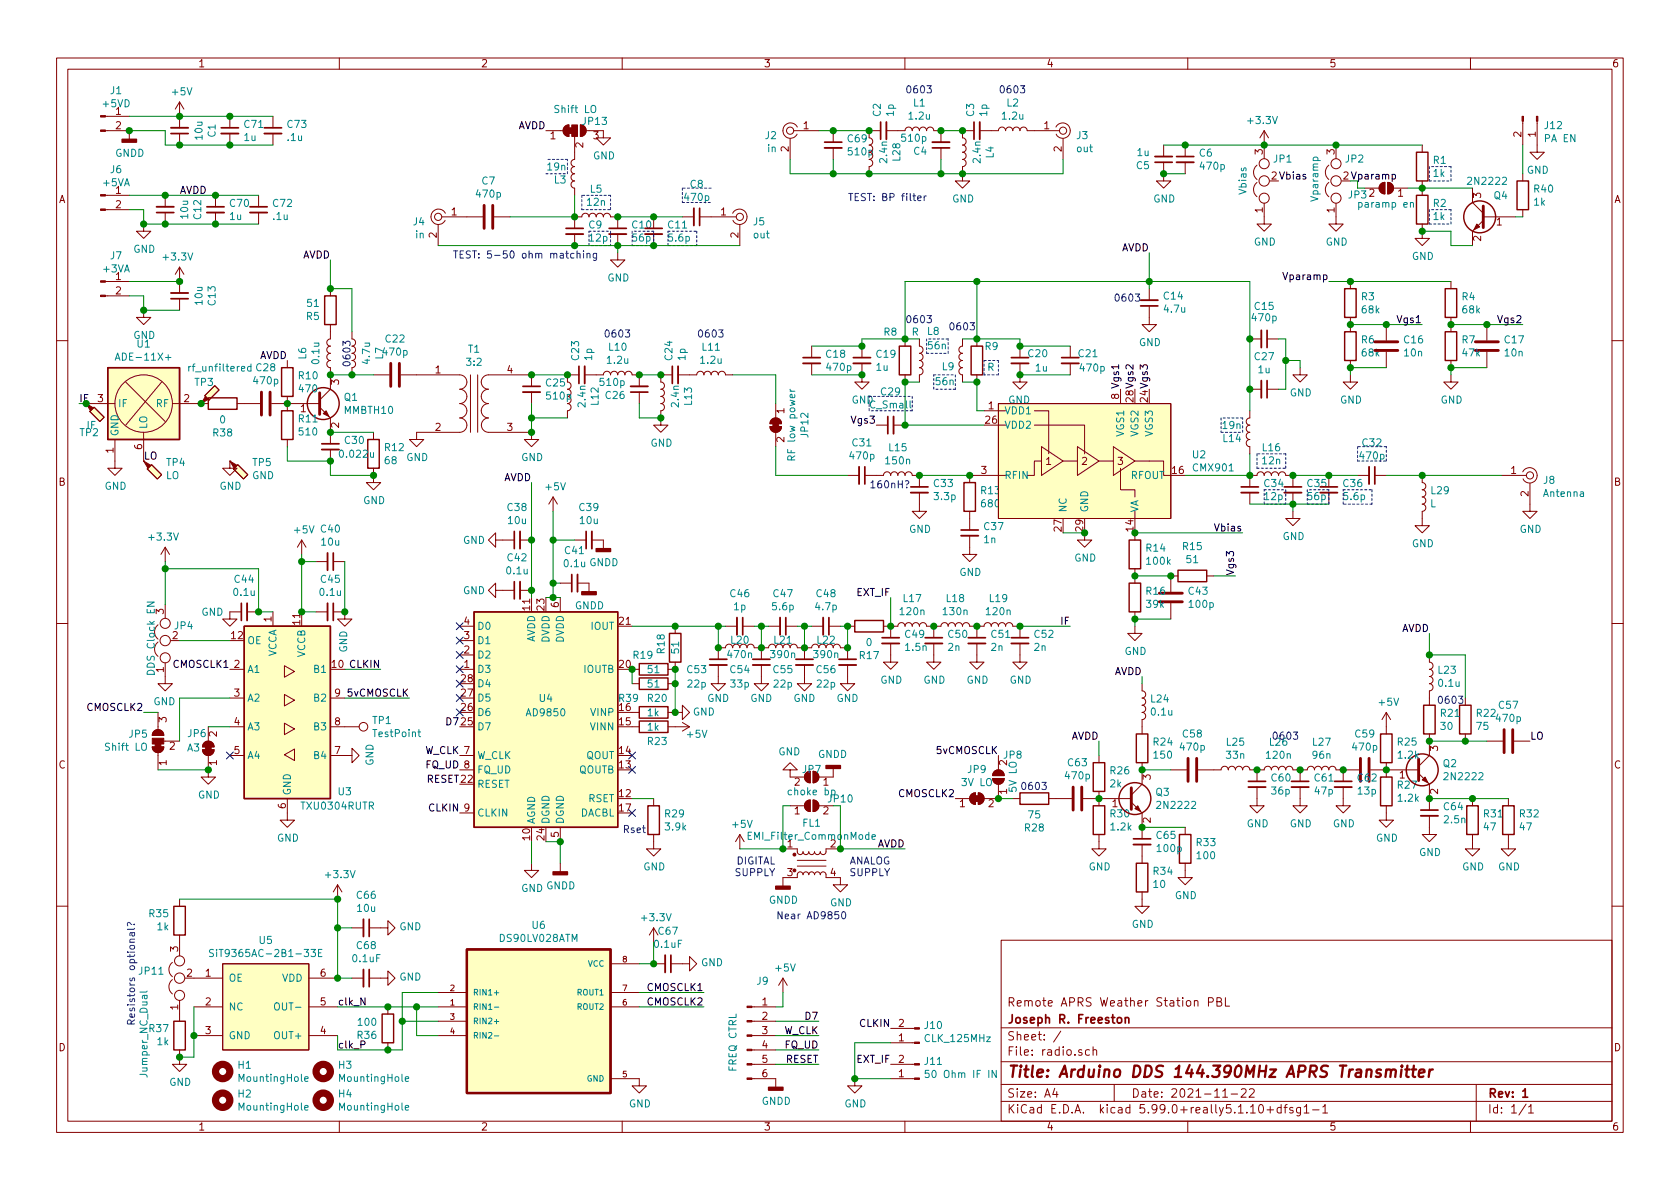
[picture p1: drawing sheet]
<svg xmlns="http://www.w3.org/2000/svg" width="297mm" height="210mm" viewBox="0 0 297 210" stroke-linecap="round" stroke-linejoin="round" font-family="sans-serif">
<defs><g id="words">
<text font-size="2.8" fill="#840000" x="178" y="190.5">Title: Arduino DDS 144.390MHz APRS Transmitter</text>
<g font-size="2.1" fill="#840000">
<text x="178" y="178">Remote APRS Weather Station PBL</text>
<text x="178" y="184">Sheet: /</text>
<text x="178" y="181">Joseph R. Freeston</text>
<text x="178" y="186.7">File: radio.sch</text>
<text x="178" y="196.9">KiCad E.D.A. kicad 5.99.0+really5.1.10+dfsg1-1</text>
<text x="178" y="194.1">Size: A4</text>
<text x="200" y="194.1">Date: 2021-11-22</text>
<text x="263" y="194.1">Rev: 1</text>
<text x="263" y="196.9">Id: 1/1</text>
</g>
<g font-size="1.8" fill="#840000">
<text x="35" y="11.9">1</text>
<text x="85" y="11.9">2</text>
<text x="135" y="11.9">3</text>
<text x="185" y="11.9">4</text>
<text x="235" y="11.9">5</text>
<text x="285" y="11.9">6</text>
<text x="20.5" y="20.3">1</text>
<text x="20.5" y="22.9">2</text>
<text x="142.1" y="22.9">1</text>
<text x="184.6" y="22.9">1</text>
<text x="97.3" y="24.6">1</text>
<text x="103.1" y="26.1" transform="rotate(-90 103.1 26.1)">2</text>
<text x="104.9" y="24.6">3</text>
<text x="139.4" y="26.8" transform="rotate(-90 139.4 26.8)">2</text>
<text x="150.1" y="27.5">510p</text>
<text x="187.7" y="26.8" transform="rotate(-90 187.7 26.8)">2</text>
<text x="223.3" y="27.3" transform="rotate(-90 223.3 27.3)">3</text>
<text x="236" y="27.3" transform="rotate(-90 236 27.3)">3</text>
<text x="269" y="24.2" transform="rotate(-90 269 24.2)">2</text>
<text x="271.5" y="24.2" transform="rotate(-90 271.5 24.2)">1</text>
<text x="10.4" y="35.9">A</text>
<text x="20.5" y="34.3">1</text>
<text x="242.1" y="34.8">2</text>
<text x="247.2" y="34.8">1</text>
<text x="261.9" y="35" transform="rotate(-90 261.9 35)">3</text>
<text x="285.4" y="35.9">A</text>
<text x="20.5" y="36.8">2</text>
<text x="79.8" y="38.1">1</text>
<text x="127.5" y="38.1">1</text>
<text x="223.3" y="37.6" transform="rotate(-90 223.3 37.6)">1</text>
<text x="236" y="37.6" transform="rotate(-90 236 37.6)">1</text>
<text x="264.6" y="39.9">1</text>
<text x="77.2" y="42.1" transform="rotate(-90 77.2 42.1)">2</text>
<text x="130.6" y="42.1" transform="rotate(-90 130.6 42.1)">2</text>
<text x="261.9" y="42.6" transform="rotate(-90 261.9 42.6)">2</text>
<text x="20.5" y="49.5">1</text>
<text x="20.5" y="52.1">2</text>
<text x="17.3" y="71.1">3</text>
<text x="32.5" y="71.1">2</text>
<text x="59.9" y="68" transform="rotate(-90 59.9 68)">3</text>
<text x="77" y="66">1</text>
<text x="89.7" y="66">4</text>
<text x="53.2" y="72.9">1</text>
<text x="59.9" y="75.7" transform="rotate(-90 59.9 75.7)">2</text>
<text x="77" y="76.2">2</text>
<text x="89.7" y="76.2">3</text>
<text x="138.7" y="73.1" transform="rotate(-90 138.7 73.1)">1</text>
<text x="174.3" y="74.9">26</text>
<text x="174.8" y="72.4">1</text>
<text x="20.1" y="80.1" transform="rotate(-90 20.1 80.1)">1</text>
<text x="25.1" y="79.5" transform="rotate(-90 25.1 79.5)">6</text>
<text x="138.7" y="78.2" transform="rotate(-90 138.7 78.2)">2</text>
<text x="173.5" y="83.8">3</text>
<text x="184.9" y="82.2">1</text>
<text x="191.3" y="82.2">2</text>
<text x="197.6" y="82.2">3</text>
<text x="207.3" y="83.8">16</text>
<text x="267.2" y="83.8">1</text>
<text x="10.4" y="85.9">B</text>
<text x="270.3" y="87.8" transform="rotate(-90 270.3 87.8)">2</text>
<text x="285.4" y="85.9">B</text>
<text x="187.7" y="93.9" transform="rotate(-90 187.7 93.9)">27</text>
<text x="191.5" y="93.9" transform="rotate(-90 191.5 93.9)">29</text>
<text x="200.4" y="93.9" transform="rotate(-90 200.4 93.9)">14</text>
<text x="93.7" y="107.9" transform="rotate(-90 93.7 107.9)">11</text>
<text x="96.3" y="107.9" transform="rotate(-90 96.3 107.9)">23</text>
<text x="98.8" y="107.4" transform="rotate(-90 98.8 107.4)">6</text>
<text x="29" y="108.6" transform="rotate(-90 29 108.6)">3</text>
<text x="30.5" y="113">2</text>
<text x="40.9" y="113">12</text>
<text x="48" y="110" transform="rotate(-90 48 110)">1</text>
<text x="53.1" y="110.4" transform="rotate(-90 53.1 110.4)">11</text>
<text x="82.1" y="113">3</text>
<text x="82.1" y="110.5">4</text>
<text x="109.5" y="110.5">21</text>
<text x="29" y="118.9" transform="rotate(-90 29 118.9)">1</text>
<text x="41.4" y="118.1">2</text>
<text x="82.1" y="118.1">1</text>
<text x="82.1" y="115.6">2</text>
<text x="109.5" y="118.1">20</text>
<text x="41.4" y="123.2">3</text>
<text x="59.2" y="123.2">9</text>
<text x="81.6" y="125.7">26</text>
<text x="81.6" y="123.2">27</text>
<text x="81.6" y="120.6">28</text>
<text x="109.5" y="125.7">16</text>
<text x="29.5" y="127.7" transform="rotate(-90 29.5 127.7)">3</text>
<text x="38.4" y="130.3" transform="rotate(-90 38.4 130.3)">2</text>
<text x="41.4" y="128.3">4</text>
<text x="59.2" y="128.3">8</text>
<text x="81.6" y="128.3">25</text>
<text x="109.5" y="128.3">15</text>
<text x="10.4" y="135.9">C</text>
<text x="29.5" y="135.4" transform="rotate(-90 29.5 135.4)">1</text>
<text x="30" y="132.6">2</text>
<text x="38.4" y="135.4" transform="rotate(-90 38.4 135.4)">1</text>
<text x="41.4" y="133.3">5</text>
<text x="59.2" y="133.3">7</text>
<text x="109.5" y="135.9">13</text>
<text x="109.5" y="133.3">14</text>
<text x="178.1" y="135.4" transform="rotate(-90 178.1 135.4)">2</text>
<text x="203.5" y="137.9" transform="rotate(-90 203.5 137.9)">3</text>
<text x="247.5" y="137.7">1</text>
<text x="254.3" y="132.8" transform="rotate(-90 254.3 132.8)">3</text>
<text x="285.4" y="135.9">C</text>
<text x="50.5" y="143" transform="rotate(-90 50.5 143)">6</text>
<text x="109.5" y="141">12</text>
<text x="109.5" y="143.5">17</text>
<text x="140.5" y="138.9">2</text>
<text x="145.6" y="138.9">1</text>
<text x="169.7" y="142.7">1</text>
<text x="174.8" y="142.7">2</text>
<text x="178.1" y="140.4" transform="rotate(-90 178.1 140.4)">1</text>
<text x="196.7" y="142.7">1</text>
<text x="254.3" y="140.4" transform="rotate(-90 254.3 140.4)">2</text>
<text x="93.7" y="148.5" transform="rotate(-90 93.7 148.5)">10</text>
<text x="96.3" y="148.5" transform="rotate(-90 96.3 148.5)">24</text>
<text x="98.8" y="148.1" transform="rotate(-90 98.8 148.1)">5</text>
<text x="139.2" y="149.9">1</text>
<text x="140.5" y="144">1</text>
<text x="145.6" y="144">2</text>
<text x="146.8" y="149.9">2</text>
<text x="203.5" y="145.5" transform="rotate(-90 203.5 145.5)">2</text>
<text x="139.2" y="154.9">3</text>
<text x="146.8" y="154.9">4</text>
<text x="31.5" y="168.3" transform="rotate(-90 31.5 168.3)">3</text>
<text x="33" y="172.7">2</text>
<text x="36.3" y="172.7">1</text>
<text x="56.7" y="172.7">6</text>
<text x="31.5" y="178.6" transform="rotate(-90 31.5 178.6)">1</text>
<text x="36.3" y="177.8">2</text>
<text x="56.7" y="177.8">5</text>
<text x="134.8" y="177.8">1</text>
<text x="10.4" y="185.9">D</text>
<text x="36.3" y="182.9">3</text>
<text x="56.7" y="182.9">4</text>
<text x="134.8" y="180.3">2</text>
<text x="134.8" y="182.9">3</text>
<text x="134.8" y="185.4">4</text>
<text x="158.9" y="184.1">1</text>
<text x="158.9" y="181.6">2</text>
<text x="285.4" y="185.9">D</text>
<text x="134.8" y="188">5</text>
<text x="134.8" y="190.5">6</text>
<text x="158.9" y="190.5">1</text>
<text x="158.9" y="188">2</text>
<text x="35" y="199.9">1</text>
<text x="85" y="199.9">2</text>
<text x="135" y="199.9">3</text>
<text x="185" y="199.9">4</text>
<text x="235" y="199.9">5</text>
<text x="285" y="199.9">6</text>
</g>
<g font-size="1.8" fill="#008484">
<text x="19.6" y="16.7">J1</text>
<text x="30.5" y="16.9">+5V</text>
<text x="18.3" y="19">+5VD</text>
<text x="43.3" y="22.6">C71</text>
<text x="50.9" y="22.6">C73</text>
<text x="98.3" y="20">Shift LO</text>
<text x="103.1" y="22.1">JP13</text>
<text x="155.7" y="20.6" transform="rotate(-90 155.7 20.6)">C2</text>
<text x="158" y="20.5" transform="rotate(-90 158 20.5)">1p</text>
<text x="160.8" y="21.2">1.2u</text>
<text x="161.5" y="18.8">L1</text>
<text x="172.2" y="20.6" transform="rotate(-90 172.2 20.6)">C3</text>
<text x="174.5" y="20.5" transform="rotate(-90 174.5 20.5)">1p</text>
<text x="177.3" y="21.2">1.2u</text>
<text x="178.1" y="18.8">L2</text>
<text x="220.8" y="21.9">+3.3V</text>
<text x="273.2" y="22.8">J12</text>
<text x="20.4" y="27.7">GNDD</text>
<text x="35.8" y="24.6" transform="rotate(-90 35.8 24.6)">10u</text>
<text x="38.1" y="24.2" transform="rotate(-90 38.1 24.2)">C1</text>
<text x="43.2" y="24.9">1u</text>
<text x="50.9" y="24.9">.1u</text>
<text x="104.9" y="28.2">GND</text>
<text x="135.3" y="24.6">J2</text>
<text x="135.7" y="26.9">in</text>
<text x="149.9" y="25.2">C69</text>
<text x="156.9" y="28.7" transform="rotate(-90 156.9 28.7)">2.4n</text>
<text x="159.2" y="28.4" transform="rotate(-90 159.2 28.4)">L28</text>
<text x="159.6" y="25.1">510p</text>
<text x="161.6" y="27.4">C4</text>
<text x="173.4" y="28.7" transform="rotate(-90 173.4 28.7)">2.4n</text>
<text x="175.7" y="27.9" transform="rotate(-90 175.7 27.9)">L4</text>
<text x="190.4" y="24.6">J3</text>
<text x="190.4" y="26.9">out</text>
<text x="201" y="29.9">C5</text>
<text x="201.1" y="27.6">1u</text>
<text x="212.1" y="27.7">C6</text>
<text x="225.2" y="28.7">JP1</text>
<text x="237.9" y="28.7">JP2</text>
<text x="253.4" y="29">R1</text>
<text x="273.2" y="25.1">PA EN</text>
<text x="18.3" y="32.9">+5VA</text>
<text x="19.6" y="30.6">J6</text>
<text x="84.4" y="34.9">470p</text>
<text x="85.2" y="32.6">C7</text>
<text x="96.9" y="30.1">19n</text>
<text x="98" y="32.5">L3</text>
<text x="104.4" y="34.1">L5</text>
<text x="121.2" y="35.5">470p</text>
<text x="122.1" y="33.2">C8</text>
<text x="168.4" y="35.8">GND</text>
<text x="203.9" y="35.8">GND</text>
<text x="212.3" y="30">470p</text>
<text x="220.4" y="34.3" transform="rotate(-90 220.4 34.3)">Vbias</text>
<text x="233.1" y="35.4" transform="rotate(-90 233.1 35.4)">Vparamp</text>
<text x="253.5" y="31.3">1k</text>
<text x="259.8" y="32.7">2N2222</text>
<text x="264.2" y="35.2">Q4</text>
<text x="270" y="30.7">GND</text>
<text x="271.3" y="34.1">R40</text>
<text x="33.3" y="38.6" transform="rotate(-90 33.3 38.6)">10u</text>
<text x="35.6" y="38.7" transform="rotate(-90 35.6 38.7)">C12</text>
<text x="40.7" y="38.9">1u</text>
<text x="40.7" y="36.6">C70</text>
<text x="48.3" y="36.6">C72</text>
<text x="48.3" y="38.9">.1u</text>
<text x="73.1" y="39.8">J4</text>
<text x="103.9" y="36.4">12n</text>
<text x="104.1" y="40.4">C9</text>
<text x="111.8" y="40.4">C10</text>
<text x="118.2" y="40.4">C11</text>
<text x="133.2" y="39.8">J5</text>
<text x="240.6" y="36.7">paramp en</text>
<text x="253.4" y="36.6">R2</text>
<text x="253.5" y="38.9">1k</text>
<text x="271.2" y="36.4">1k</text>
<text x="19.6" y="45.9">J7</text>
<text x="23.6" y="44.7">GND</text>
<text x="29" y="46.1">+3.3V</text>
<text x="73.5" y="42.2">in</text>
<text x="133.2" y="42.2">out</text>
<text x="221.7" y="43.4">GND</text>
<text x="234.4" y="43.4">GND</text>
<text x="249.6" y="46">GND</text>
<text x="18.3" y="48.2">+3VA</text>
<text x="35.8" y="53.8" transform="rotate(-90 35.8 53.8)">10u</text>
<text x="38.1" y="53.9" transform="rotate(-90 38.1 53.9)">C13</text>
<text x="107.4" y="49.8">GND</text>
<text x="205.8" y="53">C14</text>
<text x="240.7" y="53.1">R3</text>
<text x="258.5" y="53.1">R4</text>
<text x="23.6" y="59.9">GND</text>
<text x="54.2" y="56.6">R5</text>
<text x="54.4" y="54.3">51</text>
<text x="156.3" y="59.4">R8</text>
<text x="161.2" y="59.4">R</text>
<text x="164" y="59.2">L8</text>
<text x="205.9" y="55.3">4.7u</text>
<text x="221.5" y="56.8">470p</text>
<text x="221.9" y="54.8">C15</text>
<text x="240.9" y="55.4">68k</text>
<text x="258.6" y="55.4">68k</text>
<text x="21.2" y="63.8">ADE-11X+</text>
<text x="24.3" y="61.5">U1</text>
<text x="33.7" y="65.7">rf_unfiltered</text>
<text x="45.4" y="65.7">C28</text>
<text x="54.2" y="63.5" transform="rotate(-90 54.2 63.5)">L6</text>
<text x="56.5" y="64.2" transform="rotate(-90 56.5 64.2)">0.1u</text>
<text x="65.4" y="64.2" transform="rotate(-90 65.4 64.2)">4.7u</text>
<text x="67.7" y="63.5" transform="rotate(-90 67.7 63.5)">L7</text>
<text x="67.8" y="62.9">470p</text>
<text x="68.2" y="60.6">C22</text>
<text x="82.5" y="64.7">3:2</text>
<text x="82.8" y="62.4">T1</text>
<text x="102.4" y="63.6" transform="rotate(-90 102.4 63.6)">C23</text>
<text x="104.7" y="63.7" transform="rotate(-90 104.7 63.7)">1p</text>
<text x="107.5" y="64.3">1.2u</text>
<text x="107.7" y="62">L10</text>
<text x="118.9" y="63.6" transform="rotate(-90 118.9 63.6)">C24</text>
<text x="121.2" y="63.7" transform="rotate(-90 121.2 63.7)">1p</text>
<text x="124" y="64.3">1.2u</text>
<text x="124.2" y="62">L11</text>
<text x="146.1" y="63.3">C18</text>
<text x="146.3" y="65.6">470p</text>
<text x="155" y="65.6">1u</text>
<text x="155" y="63.3">C19</text>
<text x="164.2" y="61.8">56n</text>
<text x="166.6" y="65.5">L9</text>
<text x="174.2" y="61.9">R9</text>
<text x="174.6" y="65.6">R</text>
<text x="181.9" y="63.2">C20</text>
<text x="183.1" y="65.7">1u</text>
<text x="190.8" y="63.2">C21</text>
<text x="191.1" y="65.7">470p</text>
<text x="201.4" y="61.2">GND</text>
<text x="221.9" y="63.7">C27</text>
<text x="240.7" y="60.7">R6</text>
<text x="240.9" y="63">68k</text>
<text x="248.3" y="60.7">C16</text>
<text x="248.4" y="63">10n</text>
<text x="258.5" y="60.7">R7</text>
<text x="258.6" y="63">47k</text>
<text x="266.1" y="60.7">C17</text>
<text x="266.1" y="63">10n</text>
<text x="34.5" y="68.2">TP3</text>
<text x="45" y="68">470p</text>
<text x="52.9" y="67.1">R10</text>
<text x="53" y="69.4">470</text>
<text x="60.9" y="70.9">Q1</text>
<text x="96.6" y="68.3">C25</text>
<text x="96.8" y="70.7">510p</text>
<text x="103.5" y="71.9" transform="rotate(-90 103.5 71.9)">2.4n</text>
<text x="105.8" y="71.6" transform="rotate(-90 105.8 71.6)">L12</text>
<text x="106.2" y="68.2">510p</text>
<text x="107.1" y="70.6">C26</text>
<text x="120" y="71.9" transform="rotate(-90 120 71.9)">2.4n</text>
<text x="122.4" y="71.6" transform="rotate(-90 122.4 71.6)">L13</text>
<text x="150.6" y="71.4">GND</text>
<text x="155.8" y="69.9">C29</text>
<text x="165.5" y="68.1">56n</text>
<text x="178.3" y="71.4">GND</text>
<text x="222.5" y="66">1u</text>
<text x="228" y="70.1">GND</text>
<text x="236.9" y="71.4">GND</text>
<text x="254.7" y="71.4">GND</text>
<text x="14.1" y="77.1">TP2</text>
<text x="15.4" y="75.9">IF</text>
<text x="20.8" y="72">IF</text>
<text x="21" y="77.2" transform="rotate(-90 21 77.2)">GND</text>
<text x="26" y="75.9" transform="rotate(-90 26 75.9)">LO</text>
<text x="27.6" y="72">RF</text>
<text x="37.7" y="77.2">R38</text>
<text x="38.9" y="74.9">0</text>
<text x="52.9" y="74.7">R11</text>
<text x="53" y="77">510</text>
<text x="61" y="73.2">MMBTH10</text>
<text x="142.9" y="77.2" transform="rotate(-90 142.9 77.2)">JP12</text>
<text x="154" y="72.2">C_Small</text>
<text x="177.5" y="75.8">VDD2</text>
<text x="177.5" y="73.3">VDD1</text>
<text x="198.8" y="77.1" transform="rotate(-90 198.8 77.1)">VGS1</text>
<text x="201.3" y="77.1" transform="rotate(-90 201.3 77.1)">VGS2</text>
<text x="203.8" y="77.1" transform="rotate(-90 203.8 77.1)">VGS3</text>
<text x="216.3" y="75.9">19n</text>
<text x="29.5" y="82.4">TP4</text>
<text x="44.7" y="82.4">TP5</text>
<text x="60.3" y="80.9">0.022u</text>
<text x="61" y="78.5">C30</text>
<text x="68.1" y="79.8">R12</text>
<text x="68.1" y="82.1">68</text>
<text x="71.8" y="81.5">GND</text>
<text x="92.2" y="81.5">GND</text>
<text x="115" y="79">GND</text>
<text x="140.6" y="80.9" transform="rotate(-90 140.6 80.9)">RF low power</text>
<text x="150.4" y="81.2">470p</text>
<text x="150.8" y="78.9">C31</text>
<text x="156.7" y="82.1">150n</text>
<text x="157.2" y="79.8">L15</text>
<text x="210.9" y="81">U2</text>
<text x="211.1" y="83.4">CMX901</text>
<text x="216.3" y="78.2">L14</text>
<text x="223.3" y="79.8">L16</text>
<text x="223.3" y="82.1">12n</text>
<text x="240.6" y="81.2">470p</text>
<text x="240.9" y="78.9">C32</text>
<text x="18.5" y="86.6">GND</text>
<text x="29.3" y="84.7">LO</text>
<text x="38.8" y="86.6">GND</text>
<text x="44.6" y="84.7">GND</text>
<text x="64.2" y="89.1">GND</text>
<text x="96.6" y="86.7">+5V</text>
<text x="165.2" y="86.1">C33</text>
<text x="165.3" y="88.4">3.3p</text>
<text x="173.5" y="87.4">R13</text>
<text x="173.6" y="89.7">680</text>
<text x="177.5" y="84.7">RFIN</text>
<text x="199.9" y="84.7">RFOUT</text>
<text x="223.6" y="86.1">C34</text>
<text x="231.2" y="86.1">C35</text>
<text x="237.6" y="86.1">C36</text>
<text x="252.9" y="89.7">L</text>
<text x="253.1" y="87.4">L29</text>
<text x="272.9" y="85.6">J8</text>
<text x="273" y="87.9">Antenna</text>
<text x="26.5" y="95.6">+3.3V</text>
<text x="52.1" y="94.3">+5V</text>
<text x="56.8" y="94.2">C40</text>
<text x="89.8" y="90.4">C38</text>
<text x="89.9" y="92.7">10u</text>
<text x="102.5" y="90.4">C39</text>
<text x="102.6" y="92.7">10u</text>
<text x="160.7" y="94.2">GND</text>
<text x="174.1" y="93.7">C37</text>
<text x="188.6" y="90.7" transform="rotate(-90 188.6 90.7)">NC</text>
<text x="192.4" y="90.7" transform="rotate(-90 192.4 90.7)">GND</text>
<text x="201.3" y="90.7" transform="rotate(-90 201.3 90.7)">VA</text>
<text x="226.8" y="95.5">GND</text>
<text x="268.7" y="94.2">GND</text>
<text x="56.9" y="96.5">10u</text>
<text x="81.9" y="96.2">GND</text>
<text x="89.7" y="101.6">0.1u</text>
<text x="89.8" y="99.3">C42</text>
<text x="99.8" y="100.3">0.1u GNDD</text>
<text x="99.9" y="98">C41</text>
<text x="169.6" y="101.8">GND</text>
<text x="174" y="96.1">1n</text>
<text x="189.9" y="99.3">GND</text>
<text x="202.7" y="97.6">R14</text>
<text x="202.9" y="99.9">100k</text>
<text x="209.2" y="97.3">R15</text>
<text x="209.9" y="99.6">51</text>
<text x="249.6" y="96.8">GND</text>
<text x="41.4" y="105.4">0.1u</text>
<text x="41.5" y="103.1">C44</text>
<text x="56.7" y="105.4">0.1u</text>
<text x="56.8" y="103.1">C45</text>
<text x="81.9" y="105.1">GND</text>
<text x="101.7" y="107.7">GNDD</text>
<text x="129.2" y="105.6">C46</text>
<text x="129.8" y="107.9">1p</text>
<text x="136.7" y="107.9">5.6p</text>
<text x="136.8" y="105.6">C47</text>
<text x="144.3" y="107.9">4.7p</text>
<text x="144.4" y="105.6">C48</text>
<text x="159.8" y="106.5">L17</text>
<text x="167.4" y="106.5">L18</text>
<text x="175" y="106.5">L19</text>
<text x="202.7" y="105.2">R16</text>
<text x="202.8" y="107.5">39k</text>
<text x="210.2" y="105.2">C43</text>
<text x="210.4" y="107.5">100p</text>
<text x="30.9" y="111.3">JP4</text>
<text x="35.6" y="108.9">GND</text>
<text x="43.7" y="113.9">OE</text>
<text x="84.3" y="113.9">D1</text>
<text x="84.3" y="111.4">D0</text>
<text x="94.6" y="113.7" transform="rotate(-90 94.6 113.7)">AVDD</text>
<text x="97.2" y="113.7" transform="rotate(-90 97.2 113.7)">DVDD</text>
<text x="99.7" y="113.7" transform="rotate(-90 99.7 113.7)">DVDD</text>
<text x="104.5" y="111.4">IOUT</text>
<text x="129.3" y="113.8">L20</text>
<text x="136.9" y="113.8">L21</text>
<text x="144.5" y="113.8">L22</text>
<text x="159.3" y="108.8">120n</text>
<text x="160.1" y="112.8">C49</text>
<text x="166.9" y="108.8">130n</text>
<text x="167.7" y="112.8">C50</text>
<text x="174.5" y="108.8">120n</text>
<text x="175.3" y="112.8">C51</text>
<text x="183" y="112.8">C52</text>
<text x="27.4" y="118.9" transform="rotate(-90 27.4 118.9)">DDS Clock EN</text>
<text x="43.7" y="119">A1</text>
<text x="48.9" y="116.3" transform="rotate(-90 48.9 116.3)">VCCA</text>
<text x="54" y="116.3" transform="rotate(-90 54 116.3)">VCCB</text>
<text x="55.7" y="119">B1</text>
<text x="61.4" y="115.4" transform="rotate(-90 61.4 115.4)">GND</text>
<text x="84.3" y="119">D3</text>
<text x="84.3" y="116.5">D2</text>
<text x="103.2" y="119">IOUTB</text>
<text x="112" y="116.5">R19</text>
<text x="114.6" y="119">51</text>
<text x="117.5" y="115.5" transform="rotate(-90 117.5 115.5)">R18</text>
<text x="120.1" y="115.5" transform="rotate(-90 120.1 115.5)">51</text>
<text x="121.6" y="119">C53</text>
<text x="128.8" y="116.4">470n</text>
<text x="129.2" y="119">C54</text>
<text x="136.4" y="116.4">390n</text>
<text x="136.8" y="119">C55</text>
<text x="144" y="116.4">390n</text>
<text x="144.4" y="119">C56</text>
<text x="152" y="116.6">R17</text>
<text x="153.2" y="114.2">0</text>
<text x="160.2" y="115.1">1.5n</text>
<text x="167.7" y="115.1">2n</text>
<text x="175.3" y="115.1">2n</text>
<text x="182.9" y="115.1">2n</text>
<text x="198.8" y="115.8">GND</text>
<text x="254.3" y="119.1">L23</text>
<text x="27.1" y="124.7">GND</text>
<text x="43.7" y="124.1">A2</text>
<text x="55.7" y="124.1">B2</text>
<text x="84.3" y="124.1">D5</text>
<text x="84.3" y="121.5">D4</text>
<text x="95.4" y="124.1">U4</text>
<text x="109.5" y="124.1">R39</text>
<text x="114.6" y="124.1">R20</text>
<text x="114.6" y="121.6">51</text>
<text x="121.7" y="121.6">22p</text>
<text x="125" y="124.1">GND</text>
<text x="129.3" y="121.6">33p</text>
<text x="132.7" y="124.1">GND</text>
<text x="136.9" y="121.6">22p</text>
<text x="140.3" y="124.1">GND</text>
<text x="144.5" y="121.6">22p</text>
<text x="147.9" y="124.1">GND</text>
<text x="155.7" y="120.9">GND</text>
<text x="163.3" y="120.9">GND</text>
<text x="170.9" y="120.9">GND</text>
<text x="178.5" y="120.9">GND</text>
<text x="203.5" y="124.2">L24</text>
<text x="243.9" y="124.8">+5V</text>
<text x="254.5" y="121.5">0.1u</text>
<text x="265.1" y="125.3">C57</text>
<text x="22.9" y="130.4">JP5</text>
<text x="33.2" y="130.3">JP6</text>
<text x="43.7" y="129.2">A3</text>
<text x="55.7" y="129.2">B3</text>
<text x="65.9" y="128">TP1</text>
<text x="66.1" y="130.3">TestPoint</text>
<text x="84.3" y="129.2">D7</text>
<text x="84.3" y="126.6">D6</text>
<text x="93.3" y="126.7">AD9850</text>
<text x="104.5" y="129.2">VINN</text>
<text x="104.6" y="126.6">VINP</text>
<text x="114.5" y="129.2">1k</text>
<text x="114.5" y="126.7">1k</text>
<text x="114.6" y="131.7">R23</text>
<text x="121.6" y="130.5">+5V</text>
<text x="122.5" y="126.5">GND</text>
<text x="203.7" y="126.5">0.1u</text>
<text x="204" y="131.8">R24</text>
<text x="209.2" y="130.4">C58</text>
<text x="216.9" y="131.9">L25</text>
<text x="224.5" y="131.9">L26</text>
<text x="232.2" y="131.9">L27</text>
<text x="239.7" y="130.4">C59</text>
<text x="247.2" y="131.8">R25</text>
<text x="254.8" y="126.8">R21</text>
<text x="254.8" y="129.1">30</text>
<text x="261.1" y="126.8">R22</text>
<text x="261.2" y="129.1">75</text>
<text x="264.7" y="127.7">470p</text>
<text x="18.8" y="132.8">Shift LO</text>
<text x="33.1" y="132.9">A3</text>
<text x="43.7" y="134.2">A4</text>
<text x="55.7" y="134.2">B4</text>
<text x="66" y="135.4" transform="rotate(-90 66 135.4)">GND</text>
<text x="84.3" y="134.2">W_CLK</text>
<text x="84.3" y="136.8">FQ_UD</text>
<text x="102.3" y="136.8">QOUTB</text>
<text x="103.6" y="134.2">QOUT</text>
<text x="137.6" y="133.6">GND</text>
<text x="141.9" y="136.7">JP7</text>
<text x="144.6" y="134">GNDD</text>
<text x="171.1" y="136.7">JP9</text>
<text x="177.5" y="134.2">JP8</text>
<text x="188.5" y="137.8">470p</text>
<text x="188.9" y="135.5">C63</text>
<text x="196.4" y="136.9">R26</text>
<text x="204.1" y="134.2">150</text>
<text x="208.8" y="132.7">470p</text>
<text x="216.9" y="134.2">33n</text>
<text x="224.1" y="134.2">120n</text>
<text x="232.2" y="134.2">96n</text>
<text x="239.3" y="132.7">470p</text>
<text x="247.3" y="134.2">1.2k</text>
<text x="255.2" y="135.7">Q2</text>
<text x="255.7" y="138">2N2222</text>
<text x="35" y="141.2">GND</text>
<text x="51.4" y="140.7" transform="rotate(-90 51.4 140.7)">GND</text>
<text x="53.5" y="143.2">TXU0304RUTR</text>
<text x="59.8" y="140.6">U3</text>
<text x="84.3" y="139.3">RESET</text>
<text x="104" y="141.9">RSET</text>
<text x="139.6" y="140.6">choke bp</text>
<text x="170.2" y="139">3V LO</text>
<text x="179.8" y="139.9" transform="rotate(-90 179.8 139.9)">5V LO</text>
<text x="196.3" y="139.2">2k</text>
<text x="204.4" y="140.7">Q3</text>
<text x="204.9" y="143">2N2222</text>
<text x="224.9" y="138.2">C60</text>
<text x="224.9" y="140.5">36p</text>
<text x="232.5" y="138.2">C61</text>
<text x="232.5" y="140.5">47p</text>
<text x="240.1" y="138.2">C62</text>
<text x="240.2" y="140.5">13p</text>
<text x="247.2" y="139.5">R27</text>
<text x="247.3" y="141.8">1.2k</text>
<text x="255.3" y="143.3">C64</text>
<text x="49" y="148.8">GND</text>
<text x="84.3" y="144.4">CLKIN</text>
<text x="94.6" y="145.8" transform="rotate(-90 94.6 145.8)">AGND</text>
<text x="97.2" y="145.8" transform="rotate(-90 97.2 145.8)">DGND</text>
<text x="99.7" y="145.8" transform="rotate(-90 99.7 145.8)">DGND</text>
<text x="102.5" y="144.4">DACBL</text>
<text x="117.6" y="144.5">R29</text>
<text x="117.7" y="146.9">3.9k</text>
<text x="129.6" y="146.4">+5V</text>
<text x="132.7" y="148.5">EMI_Filter_CommonMode</text>
<text x="141.9" y="146.2">FL1</text>
<text x="181.3" y="147">R28</text>
<text x="181.9" y="144.7">75</text>
<text x="196.4" y="144.5">R30</text>
<text x="196.5" y="146.9">1.2k</text>
<text x="204.5" y="148.4">C65</text>
<text x="211.6" y="149.6">R33</text>
<text x="220.4" y="146.3">GND</text>
<text x="228" y="146.3">GND</text>
<text x="235.7" y="146.3">GND</text>
<text x="243.3" y="148.8">GND</text>
<text x="255.5" y="145.6">2.5n</text>
<text x="262.4" y="144.5">R31</text>
<text x="262.4" y="146.9">47</text>
<text x="268.8" y="144.5">R32</text>
<text x="268.8" y="146.9">47</text>
<text x="57.7" y="155.3">+3.3V</text>
<text x="113.7" y="153.9">GND</text>
<text x="192.5" y="153.9">GND</text>
<text x="204" y="154.7">R34</text>
<text x="204.7" y="150.7">100p</text>
<text x="211.7" y="151.9">100</text>
<text x="250.9" y="151.4">GND</text>
<text x="258.5" y="153.9">GND</text>
<text x="264.9" y="153.9">GND</text>
<text x="63.1" y="158.9">C66</text>
<text x="63.2" y="161.3">10u</text>
<text x="92.2" y="157.7">GND</text>
<text x="96.6" y="157.3">GNDD</text>
<text x="135.9" y="159.8">GNDD</text>
<text x="146.8" y="160.3">GND</text>
<text x="204" y="157">10</text>
<text x="207.7" y="159">GND</text>
<text x="26.4" y="162.2">R35</text>
<text x="27.8" y="164.5">1k</text>
<text x="45.9" y="166.9">U5</text>
<text x="63.1" y="167.8">C68</text>
<text x="70.6" y="164.5">GND</text>
<text x="88.5" y="166.6">DS90LV028ATM</text>
<text x="94.1" y="164.3">U6</text>
<text x="113.6" y="162.9">+3.3V</text>
<text x="115.8" y="167.6">0.1uF</text>
<text x="116.5" y="165.3">C67</text>
<text x="200.1" y="164.1">GND</text>
<text x="24.7" y="172.4">JP11</text>
<text x="38.6" y="169.2">SiT9365AC-2B1-33E</text>
<text x="40.4" y="173.6">OE</text>
<text x="49.9" y="173.6">VDD</text>
<text x="62.5" y="170.1">0.1uF</text>
<text x="70.6" y="173.4">GND</text>
<text x="124" y="170.9">GND</text>
<text x="137.2" y="171.8">+5V</text>
<text x="40.4" y="178.7">NC</text>
<text x="49.3" y="178.7">OUT-</text>
<text x="133.9" y="174.1">J9</text>
<text x="26.4" y="182.5">R37</text>
<text x="27.8" y="184.8">1k</text>
<text x="40.4" y="183.8">GND</text>
<text x="48.8" y="183.8">OUT+</text>
<text x="63.2" y="183.7">R36</text>
<text x="63.4" y="181.4">100</text>
<text x="163.6" y="182">J10</text>
<text x="163.7" y="184.3">CLK_125MHz</text>
<text x="26.1" y="190.2" transform="rotate(-90 26.1 190.2)">Jumper_NC_Dual</text>
<text x="42.1" y="189">H1</text>
<text x="42.5" y="191.3">MountingHole</text>
<text x="59.9" y="189">H3</text>
<text x="60.2" y="191.3">MountingHole</text>
<text x="130.2" y="189.4" transform="rotate(-90 130.2 189.4)">FREQ CTRL</text>
<text x="163.6" y="188.3">J11</text>
<text x="164.5" y="190.6">50 Ohm IF IN</text>
<text x="29.9" y="192">GND</text>
<text x="42.1" y="194.1">H2</text>
<text x="42.5" y="196.4">MountingHole</text>
<text x="59.9" y="194.1">H4</text>
<text x="60.2" y="196.4">MountingHole</text>
<text x="111.2" y="195.8">GND</text>
<text x="134.7" y="195.4">GNDD</text>
<text x="149.3" y="195.8">GND</text>
</g>
<g font-size="1.8" fill="#0000c2">
<text x="160" y="16.5">0603</text>
<text x="176.5" y="16.5">0603</text>
<text x="149.9" y="35.6">TEST: BP filter</text>
<text x="80" y="45.7">TEST: 5-50 ohm matching</text>
<text x="104.3" y="42.7">12p</text>
<text x="111.9" y="42.7">56p</text>
<text x="118.3" y="42.7">5.6p</text>
<text x="196.8" y="53.3">0603</text>
<text x="106.7" y="59.7">0603</text>
<text x="123.2" y="59.7">0603</text>
<text x="160" y="57.1">0603</text>
<text x="167.6" y="58.4">0603</text>
<text x="62" y="65" transform="rotate(-90 62 65)">0603</text>
<text x="153.7" y="86.4">160nH?</text>
<text x="223.6" y="88.4">12p</text>
<text x="231.3" y="88.4">56p</text>
<text x="237.7" y="88.4">5.6p</text>
<text x="254" y="124.5">0603</text>
<text x="224.8" y="130.8">0603</text>
<text x="180.3" y="139.7">0603</text>
<text x="110.5" y="147.3">Rset</text>
<text x="130.1" y="152.9">DIGITAL</text>
<text x="130.1" y="154.9">SUPPLY</text>
<text x="149.8" y="152.9">ANALOG</text>
<text x="150.4" y="154.9">SUPPLY</text>
<text x="138.9" y="162.6">Near AD9850</text>
<text x="23.9" y="179.3" transform="rotate(-90 23.9 179.3)">Resistors optional?</text>
</g>
<g font-size="1.8">
<text x="91.5" y="22.9">AVDD</text>
<text x="31.7" y="34.3">AVDD</text>
<text x="224.8" y="31.7">2Vbias</text>
<text x="237.5" y="31.7">2Vparamp</text>
<text x="53.4" y="45.7">AVDD</text>
<text x="198.2" y="44.4">AVDD</text>
<text x="227.4" y="49.5">Vparamp</text>
<text x="247.2" y="57.1">Vgs1</text>
<text x="265" y="57.1">Vgs2</text>
<text x="45.8" y="63.5">AVDD</text>
<text x="14" y="71.1">IF</text>
<text x="197.9" y="70.6" transform="rotate(-90 197.9 70.6)">8 Vgs1</text>
<text x="200.4" y="71.1" transform="rotate(-90 200.4 71.1)">28Vgs2</text>
<text x="202.9" y="71.1" transform="rotate(-90 202.9 71.1)">24Vgs3</text>
<text x="150.7" y="74.9">Vgs3</text>
<text x="25.4" y="81.3">LO</text>
<text x="89" y="85.1">AVDD</text>
<text x="215" y="94">Vbias</text>
<text x="218.2" y="101.8" transform="rotate(-90 218.2 101.8)">Vgs3</text>
<text x="151.5" y="105.4">EXT_IF</text>
<text x="187.7" y="110.5">IF</text>
<text x="247.7" y="111.8">AVDD</text>
<text x="30.7" y="118.1">CMOSCLK1</text>
<text x="58.7" y="118.1">10 CLKIN</text>
<text x="196.9" y="119.4">AVDD</text>
<text x="15.5" y="125.7">CMOSCLK2</text>
<text x="61.5" y="123.2">5vCMOSCLK</text>
<text x="79" y="128.3">D7</text>
<text x="189.3" y="130.8">AVDD</text>
<text x="270.5" y="130.8">LO</text>
<text x="75" y="133.3">W_CLK 7</text>
<text x="75.3" y="135.9">FQ_UD 8</text>
<text x="165.6" y="133.3">5vCMOSCLK</text>
<text x="75.4" y="138.4">RESET22</text>
<text x="75.9" y="143.5">CLKIN 9</text>
<text x="159" y="141">CMOSCLK2</text>
<text x="155" y="149.9">AVDD</text>
<text x="59.7" y="177.8">clk_N</text>
<text x="114.5" y="177.8">CMOSCLK2</text>
<text x="114.5" y="175.3">CMOSCLK1</text>
<text x="59.7" y="185.4">clk_P</text>
<text x="138.5" y="182.9">W_CLK</text>
<text x="138.8" y="185.4">FQ_UD</text>
<text x="142.5" y="180.3">D7</text>
<text x="152.1" y="181.6">CLKIN</text>
<text x="138.9" y="188">RESET</text>
<text x="151.5" y="188">EXT_IF</text>
</g>
<g font-size="1.8" fill="#008400">
<text x="238.5" y="35.1">JP3</text>
<text x="146.5" y="141.9">JP10</text>
</g>
<g font-size="1.4" fill="#008484">
<text x="103.9" y="170.9">VCC</text>
<text x="83.6" y="176">RIN1+</text>
<text x="83.6" y="178.6">RIN1-</text>
<text x="102.1" y="176">ROUT1</text>
<text x="102.1" y="178.6">ROUT2</text>
<text x="83.6" y="181.1">RIN2+</text>
<text x="83.6" y="183.6">RIN2-</text>
<text x="103.8" y="191.3">GND</text>
</g>
<g font-size="1.4" fill="#840000">
<text x="110.1" y="170.2">8</text>
<text x="79.6" y="175.3">2</text>
<text x="79.6" y="177.8">1</text>
<text x="110.1" y="175.3">7</text>
<text x="110.1" y="177.8">6</text>
<text x="79.6" y="180.3">3</text>
<text x="79.6" y="182.9">4</text>
<text x="110.1" y="190.5">5</text>
</g>
</g></defs>
<g fill="none" stroke="#840000" stroke-width=".18">
<path d="M10 10.3h277v189.9h-277zM12 12.2h273v186.1h-273zM31.7 18v4.6M31.7 18l-.7 1.3M31.7 18l.8 1.3M60 10.3v1.9M110 10.3v1.9M160 10.3v1.9M210 10.3v1.9M260 10.3v1.9M18.6 37.1h4.3M18.6 34.5h4.3"/>
<path d="M18.6 23.1h4.3v1.5M18.6 20.6h4.3M25.4 39.6v1.3h1.3l-1.3 1.3-1.3-1.3h1.3M29.2 34.5v2.1M29.2 37.6v2M31.7 23.6v2M38.1 34.5v2.1M38.1 37.6v2M40.6 20.6v2M40.6 23.6v2M45.7 34.5v2.1M45.7 37.6v2"/>
<path d="M48.3 20.6v2M48.3 23.6v2M77.5 39.7v3.7M78.1 38.3h7.2M78.7 37.7a1.34 1.34 0 0 0-2-.5 1.34 1.34 0 0 0-.1 2.1 1.34 1.34 0 0 0 2.1-.3M87.4 38.3h2.8M96.5 23.1h3.1M99.8 22.4l.4-.3h.4v2a1.03 1.03 0 0 1-.9-.6 1.03 1.03 0 0 1 .1-1.1zM101.6 24.1v4.1a.63 .63 0 0 0-.6 .6 .63 .63 0 0 0 .6 .7 .63 .63 0 0 0-.6 .6 .63 .63 0 0 0 .6 .6 .63 .63 0 0 0-.6 .7 .63 .63 0 0 0 .6 .6 .63 .63 0 0 0-.6 .6 .63 .63 0 0 0 .6 .7v1.2M102.6 22.1a1.02 1.02 0 0 1 1 1 1.02 1.02 0 0 1-1 1zM103.6 23.1h3.1v1.3h1.2l-1.2 1.2-1.3-1.2h1.3M115.6 38.3v2.1"/>
<path d="M120.6 38.3h2.1M123.7 38.3h6.5M129.5 37.7a1.34 1.34 0 0 1 2-.5 1.34 1.34 0 0 1 .1 2.1 1.34 1.34 0 0 1-2-.3M130.8 39.7v3.7M139.7 24.5v3.7M140.3 23.1h4.5M141 22.5a1.34 1.34 0 0 0-2-.5 1.34 1.34 0 0 0-.1 2 1.34 1.34 0 0 0 2-.3M147.3 23.1v2M147.3 26.2v2M153.7 28.2a.63 .63 0 0 1 .6 .6 .63 .63 0 0 1-.6 .7v1.2M155.7 23.1h-2v1.3a.63 .63 0 0 1 .6 .6 .63 .63 0 0 1-.6 .6M156.7 23.1h3.3a.63 .63 0 0 1 .7-.6 .63 .63 0 0 1 .6 .6 .63 .63 0 0 1 .6-.6 .63 .63 0 0 1 .7 .6 .63 .63 0 0 1 .6-.6 .63 .63 0 0 1 .6 .6 .63 .63 0 0 1 .7-.6 .63 .63 0 0 1 .6 .6h1.3v2"/>
<path d="M166.4 26.2v2M172.2 23.1h-2v1.3a.63 .63 0 0 1 .6 .6 .63 .63 0 0 1-.6 .6 .63 .63 0 0 1 .6 .7 .63 .63 0 0 1-.6 .6 .63 .63 0 0 1 .6 .7 .63 .63 0 0 1-.6 .6 .63 .63 0 0 1 .6 .6 .63 .63 0 0 1-.6 .7v2.5h1.2l-1.2 1.3-1.3-1.3h1.3M173.2 23.1h3.3a.63 .63 0 0 1 .7-.6 .63 .63 0 0 1 .6 .6 .63 .63 0 0 1 .6-.6 .63 .63 0 0 1 .7 .6 .63 .63 0 0 1 .6-.6 .63 .63 0 0 1 .6 .6 .63 .63 0 0 1 .7-.6 .63 .63 0 0 1 .6 .6h5.7M186.7 22.5a1.34 1.34 0 0 1 2-.5 1.34 1.34 0 0 1 .1 2 1.34 1.34 0 0 1-2.1-.3M188 24.5v3.7M205.7 28.7v3.3h1.3l-1.3 1.3-1.2-1.3h1.2M205.7 25.6v2.1M209.5 25.6v2.1M209.5 28.7v2M222.2 32.3a1.63 1.63 0 0 0 0 2.5M222.2 29.2a1.63 1.63 0 0 0 0 2.5M223.5 35.9v3.7h1.3l-1.3 1.3-1.3-1.3h1.3"/>
<path d="M223.5 23.1l.8 1.3M223.5 23.1v5M223.5 23.1l-.7 1.3M234.9 32.3a1.63 1.63 0 0 0 0 2.5M234.9 29.2a1.63 1.63 0 0 0 0 2.5M236.2 35.9v3.7h1.3l-1.3 1.3-1.3-1.3h1.3M236.2 25.6v2.5M241.3 33.3h2.5M244.1 32.6l.4-.3h.4v2a1.03 1.03 0 0 1-1-.6 1.03 1.03 0 0 1 .2-1.1zM245.4 32.3a1.02 1.02 0 0 1 1 1 1.02 1.02 0 0 1-1 1zM246.4 33.3h2.5M251.5 39.6v2.6h1.2l-1.2 1.2-1.3-1.2h1.3"/>
<path d="M251.5 25.6v1.3M251.5 32v2.5M260.3 33.3v2.5l2 1.9M262.3 39l-2 1.9v2.5M262.3 38.3h5.7M269.2 21.4v4.2M269.2 30.7v1.3M269.2 37.1v1.2M271.8 21.4v5.5h1.2l-1.2 1.3-1.3-1.3h1.3M18.6 52.3h4.3M18.6 49.8h4.3M25.4 54.9v1.2h1.3l-1.3 1.3-1.3-1.3h1.3"/>
<path d="M31.7 47.2v4.6M31.7 52.8v2.1M31.7 47.2l.8 1.3M31.7 47.2l-.7 1.3M58.4 57.4v2.5a.63 .63 0 0 0-.6 .7 .63 .63 0 0 0 .6 .6 .63 .63 0 0 0-.6 .6 .63 .63 0 0 0 .6 .7 .63 .63 0 0 0-.6 .6 .63 .63 0 0 0 .6 .6 .63 .63 0 0 0-.6 .7 .63 .63 0 0 0 .6 .6v3.8l-1.9 1.9M58.4 51v1.3M62.2 58.7v1.2a.63 .63 0 0 1 .7 .7 .63 .63 0 0 1-.7 .6 .63 .63 0 0 1 .7 .6 .63 .63 0 0 1-.7 .7 .63 .63 0 0 1 .7 .6 .63 .63 0 0 1-.7 .6 .63 .63 0 0 1 .7 .7 .63 .63 0 0 1-.7 .6v1.3M101.6 40.4v-2.1h1.3a.63 .63 0 0 1 .6-.6 .63 .63 0 0 1 .6 .6 .63 .63 0 0 1 .7-.6 .63 .63 0 0 1 .6 .6 .63 .63 0 0 1 .6-.6 .63 .63 0 0 1 .7 .6 .63 .63 0 0 1 .6-.6 .63 .63 0 0 1 .6 .6h1.3v2.1M101.6 41.4v2M109.2 44.7v1.3h1.3l-1.3 1.2-1.3-1.2h1.3M109.2 41.4v2M115.6 41.4v2"/>
<path d="M160 59.9v1.3M162.6 59.9v1.3a.63 .63 0 0 1 .6 .6 .63 .63 0 0 1-.6 .7 .63 .63 0 0 1 .6 .6 .63 .63 0 0 1-.6 .6 .63 .63 0 0 1 .6 .7 .63 .63 0 0 1-.6 .6 .63 .63 0 0 1 .6 .7 .63 .63 0 0 1-.6 .6v1.3M170.2 59.9v1.3a.63 .63 0 0 0-.7 .6 .63 .63 0 0 0 .7 .7 .63 .63 0 0 0-.7 .6 .63 .63 0 0 0 .7 .6 .63 .63 0 0 0-.7 .7 .63 .63 0 0 0 .7 .6 .63 .63 0 0 0-.7 .7 .63 .63 0 0 0 .7 .6v1.3M172.7 59.9v1.3M203.2 54.1v3.3h1.3l-1.3 1.3-1.3-1.3h1.3M203.2 51v2.1M221 59.9h2M224 59.9h2.1M238.8 49.8v1.2M238.8 56.1v2.6M245.1 57.4v2.8M256.5 49.8v1.2"/>
<path d="M256.5 56.1v2.6M262.9 57.4v2.8M10 60.2h2M15.2 71.4h5.1M16.6 72l1.8 1.8-.7 .7-1.8-1.7zM20.3 77.7v5.1h1.3l-1.3 1.3-1.3-1.3h1.3M22.2 67.6l7 6.9M25.4 76.4v5.1M28.6 67.6l-6.4 7.6M30.5 71.4h6.3M35.6 71.4h.1M36.2 70l1.8-1.8 .7 .8-1.7 1.7z"/>
<path d="M41.9 71.4h4.1M48 71.4h8.5M50.8 63.7v1.3M50.8 70.1v2.5M50.8 77.7v1.3M56.5 72l1.9 1.9v4.6M58.4 79.5v2M66 66.3h2.8M66 76.4v1.3M70.9 66.3h10.4a1.27 1.27 0 0 1 1.2 1.3 1.27 1.27 0 0 1-1.2 1.2 1.27 1.27 0 0 1 1.2 1.3 1.27 1.27 0 0 1-1.2 1.3 1.27 1.27 0 0 1 1.2 1.2 1.27 1.27 0 0 1-1.2 1.3 1.27 1.27 0 0 1 1.2 1.3 1.27 1.27 0 0 1-1.2 1.2h-7.6v1.3h1.2l-1.2 1.3-1.3-1.3h1.3M83.2 66.3v10.1M84.5 66.3v10.1"/>
<path d="M94 68.3v-2h-7.6a1.27 1.27 0 0 0-1.3 1.3 1.27 1.27 0 0 0 1.3 1.2 1.27 1.27 0 0 0-1.3 1.3 1.27 1.27 0 0 0 1.3 1.3 1.27 1.27 0 0 0-1.3 1.2 1.27 1.27 0 0 0 1.3 1.3 1.27 1.27 0 0 0-1.3 1.3 1.27 1.27 0 0 0 1.3 1.2h7.6v1.3h1.2l-1.2 1.3-1.3-1.3h1.3M94 69.3v2.1M100.3 71.4a.63 .63 0 0 1 .7 .6 .63 .63 0 0 1-.7 .6v1.3M102.4 66.3h-2.1v1.3a.63 .63 0 0 1 .7 .6 .63 .63 0 0 1-.7 .6M103.4 66.3h3.3a.63 .63 0 0 1 .6-.6 .63 .63 0 0 1 .6 .6 .63 .63 0 0 1 .7-.6 .63 .63 0 0 1 .6 .6 .63 .63 0 0 1 .7-.6 .63 .63 0 0 1 .6 .6 .63 .63 0 0 1 .6-.6 .63 .63 0 0 1 .7 .6h1.2v2M113 69.3v2.1M118.9 66.3h-2.1v1.3a.63 .63 0 0 1 .7 .6 .63 .63 0 0 1-.7 .6 .63 .63 0 0 1 .7 .7 .63 .63 0 0 1-.7 .6 .63 .63 0 0 1 .7 .6 .63 .63 0 0 1-.7 .7 .63 .63 0 0 1 .7 .6 .63 .63 0 0 1-.7 .6v2.6h1.3l-1.3 1.2-1.2-1.2h1.2M119.9 66.3h3.3a.63 .63 0 0 1 .6-.6 .63 .63 0 0 1 .7 .6 .63 .63 0 0 1 .6-.6 .63 .63 0 0 1 .6 .6 .63 .63 0 0 1 .7-.6 .63 .63 0 0 1 .6 .6 .63 .63 0 0 1 .6-.6 .63 .63 0 0 1 .7 .6h1.2M136.1 75.4h2.1a1.02 1.02 0 0 1-1 1 1.02 1.02 0 0 1-1.1-1zM136.5 74.1a1.03 1.03 0 0 1 1.1-.1 1.03 1.03 0 0 1 .6 .9h-2.1l.1-.3zM137.2 71.4v2.5M137.2 76.4v2.6"/>
<path d="M143.5 61.2v2M143.5 64.3v2M152.4 64.3v3.3h1.3l-1.3 1.2-1.3-1.2h1.3M152.4 61.2v2M154.9 75.2h2.1M158 75.2h2M160 66.3v1.3M172.7 66.3v1.3M174 72.6h3.8M176.5 71.4h30.5v20.3h-30.5zM176.5 75.2h1.3M180.3 64.3v3.3h-1.2l1.2 1.2 1.3-1.2h-1.3"/>
<path d="M180.3 61.2v2M182.9 75.2h8.9v5.1M182.9 72.6h2.5v7.7M184.1 79l3.9 2.5-3.9 2.6zM189.2 61.2v2M189.2 64.3v2M190.5 79l3.8 2.5-3.8 2.6zM196.8 79l3.9 2.5-3.9 2.6zM198.1 68.8v2.6M221 72.6v1.3a.63 .63 0 0 0-.7 .6 .63 .63 0 0 0 .7 .7 .63 .63 0 0 0-.7 .6 .63 .63 0 0 0 .7 .6 .63 .63 0 0 0-.7 .7 .63 .63 0 0 0 .7 .6 .63 .63 0 0 0-.7 .7 .63 .63 0 0 0 .7 .6v1.3M221 68.8h2M224 68.8h2.1"/>
<path d="M229.9 65v1.3h1.2l-1.2 1.3-1.3-1.3h1.3M238.8 66.3v1.3h1.2l-1.2 1.2-1.3-1.2h1.3M238.8 63.7v1.3M245.1 62.2v2.8M256.5 66.3v1.3h1.3l-1.3 1.2-1.2-1.2h1.2M256.5 63.7v1.3M262.9 62.2v2.8M285 60.2h2M26 82.9l.8-.7 1.8 1.7-.8 .8zM29.2 96.8v2.5M29.2 96.8l.8 1.2M29.2 96.8l-.8 1.2"/>
<path d="M40.6 81.5h.1M40.6 81.5v1.3h1.3l-1.3 1.3-1.2-1.3h1.2M41.3 82.9l.7-.7 1.8 1.7-.7 .8zM53.3 95.5l-.7 1.3M53.3 95.5v2.5M53.3 95.5l.8 1.3M55.9 99.3h2M58.9 99.3h2.1M66 82.8v2.5h1.3l-1.3 1.3-1.2-1.3h1.2M87.6 95.5v-1.3l-1.2 1.3 1.2 1.3v-1.3h3.3M91.9 95.5h2.1M97.8 87.9l-.8 1.2"/>
<path d="M97.8 87.9v2.5M97.8 87.9l.8 1.2M101.6 95.5h2M104.6 95.5h2.1v1.5M149.9 84.1h2M152.9 84.1h3.3a.63 .63 0 0 1 .6-.7 .63 .63 0 0 1 .7 .7 .63 .63 0 0 1 .6-.7 .63 .63 0 0 1 .6 .7 .63 .63 0 0 1 .7-.7 .63 .63 0 0 1 .6 .7 .63 .63 0 0 1 .7-.7 .63 .63 0 0 1 .6 .7h1.3v2M162.6 87.1v3.3h1.2l-1.2 1.3-1.3-1.3h1.3M171.4 94.7v3.3h1.3l-1.3 1.3-1.2-1.3h1.2M171.4 90.4v3.3M177.8 84.1h-6.4v1.2M184.1 81.5h-1.2v2.6h-1.3M188 81.5h2.5"/>
<path d="M191.8 94.2v1.3h1.2l-1.2 1.3-1.3-1.3h1.3M194.3 81.5h2.5M198.1 82.8v3.8h2.6v1.3M200.7 81.5h5v2.6h1.3M200.7 90.4v1.3M200.7 94.2v1.3M221 86.1v-2h1.2a.63 .63 0 0 1 .7-.7 .63 .63 0 0 1 .6 .7 .63 .63 0 0 1 .7-.7 .63 .63 0 0 1 .6 .7 .63 .63 0 0 1 .6-.7 .63 .63 0 0 1 .7 .7 .63 .63 0 0 1 .6-.7 .63 .63 0 0 1 .6 .7h1.3v2M221 87.1v2M228.6 90.4v1.3h1.3l-1.3 1.3-1.3-1.3h1.3M228.6 87.1v2M234.9 84.1v2M234.9 87.1v2"/>
<path d="M240 84.1h2.1M243.1 84.1h2M251.5 84.1v1.2a.63 .63 0 0 1 .6 .7 .63 .63 0 0 1-.6 .6 .63 .63 0 0 1 .6 .6 .63 .63 0 0 1-.6 .7 .63 .63 0 0 1 .6 .6 .63 .63 0 0 1-.6 .6 .63 .63 0 0 1 .6 .7 .63 .63 0 0 1-.6 .6v2.6h1.2l-1.2 1.2-1.3-1.2h1.3M265.4 84.1h4.5M269.2 83.4a1.34 1.34 0 0 1 2-.5 1.34 1.34 0 0 1 .1 2.1 1.34 1.34 0 0 1-2-.3M270.5 85.5v4.9h1.3l-1.3 1.3-1.3-1.3h1.3M10 110.3h2M29.2 117.2v3.7h-1.3l1.3 1.3 1.3-1.3h-1.3M29.2 106.9v2.4M40.6 118.4h2.6M42.7 108.2h-2.1v1.3h-1.2l1.2 1.2 1.3-1.2h-1.3M43.7 108.2h2"/>
<path d="M48.3 108.2v2.5M50.3 117.7l1.8 1-1.8 1.1zM55.9 108.2h2M58.9 108.2h2.1v1.3h-1.3l1.3 1.2 1.2-1.2h-1.2M81.3 110.7h2.5M81.3 118.4h2.5M81.3 115.8h2.5M81.3 113.3h2.5M87.6 104.4v-1.3l-1.2 1.3 1.2 1.3v-1.3h3.3M91.9 104.4h2.1M99.1 103.1h2M99.1 105.7v2.5"/>
<path d="M102.1 103.1h2v1.5M111.8 118.4h1.2M119.4 117.1v1.3h-1.3M119.4 110.7v1.3M127 116.6v-2.1h1.3a.63 .63 0 0 1 .6-.6 .63 .63 0 0 1 .6 .6 .63 .63 0 0 1 .7-.6 .63 .63 0 0 1 .6 .6 .63 .63 0 0 1 .6-.6 .63 .63 0 0 1 .7 .6 .63 .63 0 0 1 .6-.6 .63 .63 0 0 1 .6 .6h2.6a.64 .64 0 0 1 .6-.6 .64 .64 0 0 1 .7 .6 .63 .63 0 0 1 .6-.6 .63 .63 0 0 1 .6 .6 .63 .63 0 0 1 .7-.6 .63 .63 0 0 1 .6 .6 .63 .63 0 0 1 .6-.6 .63 .63 0 0 1 .7 .6h2.5a.64 .64 0 0 1 .7-.6 .64 .64 0 0 1 .6 .6 .63 .63 0 0 1 .6-.6 .63 .63 0 0 1 .6 .6 .63 .63 0 0 1 .7-.6 .63 .63 0 0 1 .6 .6 .63 .63 0 0 1 .7-.6 .63 .63 0 0 1 .6 .6h1.3v2.1M127 117.6v3.3h1.3l-1.3 1.3-1.3-1.3h1.3M128.3 110.7h2M131.3 110.7h2M134.6 117.6v3.3h1.3l-1.3 1.3-1.3-1.3h1.3M134.6 114.5v2.1M135.9 110.7h2M138.9 110.7h2.1"/>
<path d="M142.2 117.6v3.3h1.3l-1.3 1.3-1.2-1.3h1.2M142.2 114.5v2.1M143.5 110.7h2M146.6 110.7h2M149.9 117.6v3.3h1.2l-1.2 1.3-1.3-1.3h1.3M149.9 110.7h1.2M156.2 110.7h2.5a.64 .64 0 0 1 .7-.6 .64 .64 0 0 1 .6 .6 .63 .63 0 0 1 .7-.6 .63 .63 0 0 1 .6 .6 .63 .63 0 0 1 .6-.6 .63 .63 0 0 1 .7 .6 .63 .63 0 0 1 .6-.6 .63 .63 0 0 1 .6 .6h2.6a.64 .64 0 0 1 .6-.6 .64 .64 0 0 1 .6 .6 .63 .63 0 0 1 .7-.6 .63 .63 0 0 1 .6 .6 .63 .63 0 0 1 .6-.6 .63 .63 0 0 1 .7 .6 .63 .63 0 0 1 .6-.6 .63 .63 0 0 1 .6 .6h2.6a.64 .64 0 0 1 .6-.6 .64 .64 0 0 1 .7 .6 .63 .63 0 0 1 .6-.6 .63 .63 0 0 1 .6 .6 .63 .63 0 0 1 .7-.6 .63 .63 0 0 1 .6 .6 .63 .63 0 0 1 .6-.6 .63 .63 0 0 1 .7 .6h1.2v2.1M157.5 113.8v3.3h1.2l-1.2 1.3-1.3-1.3h1.3M157.5 110.7v2.1M165.1 113.8v3.3h1.3l-1.3 1.3-1.3-1.3h1.3M165.1 110.7v2.1M172.7 113.8v3.3h1.3l-1.3 1.3-1.3-1.3h1.3"/>
<path d="M172.7 110.7v2.1M180.3 113.8v3.3h1.3l-1.3 1.3-1.2-1.3h1.2M200.7 110.7v1.3h1.2l-1.2 1.3-1.3-1.3h1.3M200.7 100.6v2.5M200.7 108.2v1.3M207 106.7v2.8M208.3 101.8h-1.3v2.8M213.4 101.8h1.2M252.7 115.8v1.3a.63 .63 0 0 1 .7 .6 .63 .63 0 0 1-.7 .7 .63 .63 0 0 1 .7 .6 .63 .63 0 0 1-.7 .6 .63 .63 0 0 1 .7 .7 .63 .63 0 0 1-.7 .6 .63 .63 0 0 1 .7 .6 .63 .63 0 0 1-.7 .7v2.5M285 110.3h2M26.9 132.1h2.1a1.02 1.02 0 0 1-1.1 1 1.02 1.02 0 0 1-1-1zM27.2 129.4a1.02 1.02 0 0 1 1.1-.3 1.02 1.02 0 0 1 .7 .9h-2.1z"/>
<path d="M27.9 126v3M27.9 133.1v3M29 131.1h2.7M35.8 132.6h2a1.02 1.02 0 0 1-1 1 1.02 1.02 0 0 1-1-1zM36.2 131.3a1.03 1.03 0 0 1 1.1-.1 1.03 1.03 0 0 1 .5 .9h-2l.1-.4zM36.8 133.6v3.8h1.3l-1.3 1.3-1.2-1.3h1.2M36.8 128.5v2.6M40.6 128.5h2.6M40.6 123.4h2.6M40.6 133.6h2.6M50.3 133.5l1.8-1v2zM50.3 127.9l1.8 1-1.8 1z"/>
<path d="M50.3 122.8l1.8 1-1.8 1zM58.4 133.6h3.8v-1.3l1.3 1.3-1.3 1.3v-1.3M58.4 128.5h5.1M58.4 123.4h2.6M81.3 136.1h2.5M81.3 133.6h2.5M111.8 120.9h1.2M111.8 128.5h1.2M111.8 126h1.2M118.1 126h2.5v-1.3l1.3 1.3-1.3 1.2v-1.2M118.1 120.9h1.3M118.1 128.5h3.8"/>
<path d="M120.6 127.8l1.3 .7M121.9 128.5l-1.3 .8M139.7 136.1h1.3l-1.3-1.2-1.3 1.2h1.3v1.3h2.5M142.5 136.7l.4-.3h.4v2a1.03 1.03 0 0 1-1-.6 1.03 1.03 0 0 1 .2-1.1zM143.8 136.4a1.02 1.02 0 0 1 1 1 1.02 1.02 0 0 1-1 1zM147.3 135.9v1.5h-2.5M175.5 137.7h2a1.02 1.02 0 0 1-1 1 1.02 1.02 0 0 1-1-1zM175.7 136.5a1.02 1.02 0 0 1 1.2-.3 1.02 1.02 0 0 1 .6 1h-2zM176.5 138.7v2.5h-2.5M176.5 133.6v2.5M194.3 133.6v1.3M194.3 139.9v2.6"/>
<path d="M201.9 120.9v1.3a.63 .63 0 0 1 .7 .6 .63 .63 0 0 1-.7 .6 .63 .63 0 0 1 .7 .7 .63 .63 0 0 1-.7 .6 .63 .63 0 0 1 .7 .6 .63 .63 0 0 1-.7 .7 .63 .63 0 0 1 .7 .6 .63 .63 0 0 1-.7 .6v2.6M201.9 134.9v3.8l-1.9 1.9M207 136.1h2.8M211.8 136.1h4.1a.64 .64 0 0 1 .7-.6 .64 .64 0 0 1 .6 .6 .63 .63 0 0 1 .6-.6 .63 .63 0 0 1 .6 .6 .63 .63 0 0 1 .7-.6 .63 .63 0 0 1 .6 .6 .63 .63 0 0 1 .6-.6 .63 .63 0 0 1 .7 .6h2.5a.64 .64 0 0 1 .7-.6 .64 .64 0 0 1 .6 .6 .63 .63 0 0 1 .6-.6 .63 .63 0 0 1 .7 .6 .63 .63 0 0 1 .6-.6 .63 .63 0 0 1 .6 .6 .63 .63 0 0 1 .7-.6 .63 .63 0 0 1 .6 .6h2.5a.64 .64 0 0 1 .7-.6 .64 .64 0 0 1 .6 .6 .63 .63 0 0 1 .6-.6 .63 .63 0 0 1 .7 .6 .63 .63 0 0 1 .6-.6 .63 .63 0 0 1 .6 .6 .63 .63 0 0 1 .7-.6 .63 .63 0 0 1 .6 .6h4.1M222.2 139.2v3.3h1.3l-1.3 1.3-1.2-1.3h1.2M222.2 136.1v2.1M229.9 139.2v3.3h1.2l-1.2 1.3-1.3-1.3h1.3M229.9 136.1v2.1M237.5 139.2v3.3h1.3l-1.3 1.3-1.3-1.3h1.3M237.5 136.1v2.1M242.3 136.1h8.5M245.1 126v3.8"/>
<path d="M245.1 134.9v2.5M245.1 126l-.8 1.2M245.1 126l.8 1.2M250.8 136.8l1.9 1.9v4.6M252.7 129.8v3.8l-1.9 1.9M259.1 123.4v1.3M259.1 129.8v1.3M262.9 131.1h2.8M267.7 131.1h2.8M31.7 159v1.3M50.8 141.2v3.8h1.3l-1.3 1.3-1.3-1.3h1.3M59.7 156.5l-.8 1.2"/>
<path d="M59.7 156.5v2.5M59.7 156.5l.8 1.2M81.3 143.8h2.5M94 152.6v1.3h1.2l-1.2 1.3-1.3-1.3h1.3M99.1 146.3v2.5M99.1 152.6v1.6M115.6 147.6v2.5h1.2l-1.2 1.3-1.3-1.3h1.3M115.6 141.2v1.3M130.8 147.6v2.5M130.8 147.6l-.8 1.2M130.8 147.6l.8 1.2M138.4 150.1h2.6v.7l.4 .3 .4-.1 .2-.4 .1 .3 .3 .2 .4-.1 .2-.4 .1 .3 .3 .2 .4-.1 .2-.4 .3 .5 .5-.1 .2-.4 .2 .4 .4 .1 .4-.3v-.7h2.6"/>
<path d="M139.7 142.5h2.5M141 152.1h5M141 153.2h5M142.5 141.8l.4-.3h.4v2a1.03 1.03 0 0 1-1-.6 1.03 1.03 0 0 1 .2-1.1zM143.8 141.5a1.02 1.02 0 0 1 1 1 1.02 1.02 0 0 1-1 1zM144.8 142.5h2.5M148.6 156.5h-1.3l1.3 1.2 1.3-1.2h-1.3v-1.3h-2.6v-.7l-.3-.3-.5 .1-.2 .4-.1-.4-.5-.1-.3 .2-.1 .3-.2-.4-.4-.1-.3 .2-.1 .3-.2-.4-.4-.1-.3 .2-.1 .3-.2-.4-.4-.1-.4 .3v.7h-2.6v1.5M168.9 141.2h2.5M171.7 140.6l.4-.3 .4-.1v2a1.03 1.03 0 0 1-1-.6 1.03 1.03 0 0 1 .2-1zM173 140.2a1.02 1.02 0 0 1 1 1 1.02 1.02 0 0 1-1 1zM179.1 141.2h1.2M185.4 141.2h4.1"/>
<path d="M191.5 141.2h8.5M194.3 147.6v2.5h1.3l-1.3 1.3-1.3-1.3h1.3M200 141.9l1.9 1.9v4.5M201.9 157.7v2.6h1.3l-1.3 1.2-1.2-1.2h1.2M201.9 149.3v3.3M209.5 152.6v2.6h1.3l-1.3 1.3-1.2-1.3h1.2M209.5 146.3v1.3M245.1 142.5v2.5h1.3l-1.3 1.3-1.3-1.3h1.3M252.7 144.3v3.3h1.3l-1.3 1.2-1.2-1.2h1.2M260.3 147.6v2.5h1.3l-1.3 1.3-1.2-1.3h1.2M260.3 141.2v1.3M266.7 147.6v2.5h1.3l-1.3 1.3-1.3-1.3h1.3"/>
<path d="M266.7 141.2v1.3M10 160.2h2M30.5 173.2a1.63 1.63 0 0 0 0 2.6M30.5 170.2a1.63 1.63 0 0 0 0 2.5M31.7 165.3v3.7M31.7 176.9v3.7M34.3 178h5.1M34.3 173h5.1M39.4 170.4h15.2v15.3h-15.2zM54.6 178h5.1M54.6 173h5.1M62.2 164.1h2.1"/>
<path d="M62.2 173h2.1M65.3 164.1h3.3v-1.3l1.2 1.3-1.2 1.2v-1.2M65.3 173h3.3v-1.3l1.2 1.3-1.2 1.2v-1.2M68.6 178v1.3M77.5 178h5M77.5 175.5h5M107.9 178h5.1M107.9 175.5h5.1M107.9 170.4h5.1M115.6 164.1v2.5M115.6 170.4h2M115.6 164.1l-.8 1.2"/>
<path d="M115.6 164.1l.7 1.2M118.6 170.4h3.3v-1.2l1.3 1.2-1.3 1.3v-1.3M132.9 178h4.3M138.4 173l-.7 1.2M138.4 173v2.5M138.4 173l.8 1.2M177 166.3h108v32h-108zM213.7 177.2l.7-.1 .1-.2-.1-.4-.7-.1v1.5M215.2 177.1l.7-.1 .1-.3-.2-.2-.6-.1v1.5h.5l.3-.3a.41 .41 0 0 0-.3-.5M216.7 176.4v1.5h.7M285 160.2h2M31.7 185.7v2.5h1.3l-1.3 1.3-1.2-1.3h1.2"/>
<path d="M34.3 183.1h5.1M54.6 183.1h5.1M60 198.3v1.9M68.6 184.4v1.3M77.5 183.1h5M77.5 180.6h5M107.9 190.7h5.1v1.3h1.3l-1.3 1.3-1.2-1.3h1.2M110 198.3v1.9M132.9 190.7h4.3v1.6M132.9 188.2h4.3M132.9 185.7h4.3M132.9 183.1h4.3"/>
<path d="M132.9 180.6h4.3M151.1 190.7v1.3h1.3l-1.3 1.3-1.2-1.3h1.2M157.5 188.2h4.2M157.5 190.7h4.2M157.5 181.9h4.2M157.5 184.4h4.2M160 198.3v1.9M177 194.8h108M177 191.8h108M177 187.8h108M177 181.8h108M186.5 192.5l-.4 1h1"/>
<path d="M186.8 193v1M187.6 182.3l-1.3 2M192.6 185.7l-.4-.1-.3 .3 .1 .6 .2 .1 .4-.1M193.3 185.7l.2-.1 .3 .1 .1 .9M193.3 185.1v1.5M197 191.8v3M210 198.3v1.9M216.2 194h.8M217.7 193.5h1.1M219.5 192.7l.2-.2h.3l.3 .2v.3v.2l-.9 .8h.9M220.9 192.7l.2-.2h.4l.2 .2 .1 .3-1 1h1M222.7 195.5l.2-.2a.8 .8 0 0 1 .5 .8 .8 .8 0 0 1-.5 .7l-.2-.1-.2-.4z"/>
<path d="M224 196.3h1.2M224.6 195.7v1.1M226.5 195.9l-.4-.1-.3 .3 .1 .6 .2 .1 .4-.1M226.5 195.3v1.5M227 195.8h.6M227.6 195.3l-.4 .2v1.3M228.6 195.9a.37 .37 0 0 0-.6 .1l.1 .3 .5 .1 .1 .1-.3 .3-.4-.1M229.9 195.8v1.2l-.2 .3h-.4M229.9 195.9l-.4-.1-.3 .3 .1 .6 .2 .1 .4-.1M230.6 195.8l.4-.5v1.5M230.6 196.8h.8M232.1 196.3h1.1"/>
<path d="M233.9 195.8l.4-.5v1.5M233.9 196.8h.8M260 198.3v1.9M261 191.8v6.5M269.8 195.2l-1.2 2M270.3 195.8l.4-.5v1.5M270.3 196.8h.8"/>
<circle cx="77.5" cy="38.3" r=".63"/>
<circle cx="130.8" cy="38.3" r=".63"/>
<circle cx="139.7" cy="23.1" r=".63"/>
<circle cx="188" cy="23.1" r=".63"/>
<circle cx="223.5" cy="32" r=".91"/>
<circle cx="223.5" cy="35" r=".89"/>
<circle cx="223.5" cy="29" r=".89"/>
<circle cx="236.2" cy="32" r=".91"/>
<circle cx="236.2" cy="35" r=".89"/>
<circle cx="236.2" cy="29" r=".89"/>
<circle cx="25.4" cy="71.4" r="5.1"/>
<circle cx="270.5" cy="84.1" r=".63"/>
<circle cx="29.2" cy="113.3" r=".91"/>
<circle cx="29.2" cy="116.3" r=".89"/>
<circle cx="29.2" cy="110.2" r=".89"/>
<circle cx="64.3" cy="128.5" r=".76"/>
<circle cx="31.7" cy="173" r=".91"/>
<circle cx="31.7" cy="169.9" r=".89"/>
<circle cx="31.7" cy="176" r=".89"/>
</g>
<g fill="none" stroke="#840000" stroke-width=".3">
<path d="M27.7 37.6h3M30.2 23.6h3.1M36.6 36.6h3M39.1 22.6h3.1M44.2 36.6h3M46.7 22.6h3.1M123.7 36.8v3.1M145.8 25.1h3M155.7 21.6v3M164.8 26.2h3.1M172.2 21.6v3M204.2 28.7h3.1"/>
<path d="M208 27.7h3.1M30.2 52.8h3.1M100.1 40.4h3M107.7 40.4h3M114 40.4h3.1M201.7 54.1h3M224 58.4v3.1M56.9 78.5h3M92.5 68.3h3M102.4 64.8v3M111.5 69.3h3.1M118.9 64.8v3"/>
<path d="M142 63.2h3M150.9 63.2h3M157 73.7v3M178.8 63.2h3.1M187.7 63.2h3.1M224 67.3v3.1M58.9 97.8v3M90.9 94v3M103.6 94v3M152.9 82.5v3.1M161 86.1h3.1M169.9 93.7h3.1"/>
<path d="M219.5 86.1h3M227.1 86.1h3M233.4 86.1h3.1M243.1 82.5v3.1M42.7 106.7v3M58.9 106.7v3M90.9 102.9v3M101.1 101.6v3M125.5 116.6h3M131.3 109.2v3.1M133.1 116.6h3M138.9 109.2v3.1"/>
<path d="M140.7 116.6h3.1M146.6 109.2v3.1M148.3 116.6h3.1M156 112.8h3M163.6 112.8h3M171.2 112.8h3M178.8 112.8h3.1M220.7 138.2h3.1M228.3 138.2h3.1M236 138.2h3M200.4 148.3h3.1M251.2 143.3h3.1"/>
<path d="M65.3 162.6v3M65.3 171.4v3.1M118.6 168.9v3.1M199 179.9v1M197.6 180.1l.2-.2 .4 .2v.7l-.2 .1-.4-.1zM199 180.1l.2-.2 .3 .1 .1 .9M269.2 193l.5-.5v1.5M269.2 194h.9"/>
</g>
<path d="M82.5 167.9h25.4v25.4h-25.4zM245.1 189.3a.5 .5 0 0 1 .8 .1l-.1 1M245.9 189.4a.47 .47 0 0 1 .5-.3 .47 .47 0 0 1 .4 .3l-.1 1M247.8 189.1l-.2 1.3M247.9 188.4v.2l.1-.1-.1-.1v.2M248.5 189.1h.8M248.8 188.4l-.2 1.8 .1 .1 .4 .1M249.6 189.1h.8M250 188.4l-.2 1.8 .1 .1 .3 .1M250.9 189.8l1-.2-.1-.4-.5-.1-.4 .3v.9l.2 .1 .6-.1M252.8 189.1l-.2 1.3M253.3 189.1a.54 .54 0 0 0-.6 .4" fill="none" stroke="#840000" stroke-width=".41"/>
<g fill="none" stroke="#008484" stroke-width=".18">
<path d="M104.5 18.8a.45 .45 0 0 1 .8 0 .88 .88 0 0 1-.3 1.1h-.3a1.07 1.07 0 0 1-.2-1.1zM249.4 35.9l.2-.1 .3 .1v.7M20.4 63.7l.4-1.3 .4 1.3M20.5 63.3h.6M29.3 63.2h.9M44.4 64.8h-.4l-.2 .2 .1 .6h.5M44.4 64.4v1.2M139.7 68.8l.2 .4M139.7 69.2h.8M26 106.5h1.3l-1.3 .7h1.3M25.1 131.6a.45 .45 0 0 1 .7 0 .88 .88 0 0 1-.2 1.1l-.4-.1a1.07 1.07 0 0 1-.1-1zM73.9 129.4h.5"/>
<path d="M74.1 129v1.1l.3 .2M147 139.8l.4-.1 .3 .2-.2 .6h-.5M154.2 148l.6-.1-.1-.3h-.3l-.2 .2v.6h.5M26 175.3l-.2 .1h-1.1M37.7 168l-.4-.1-.2 .1v.4l.5 .2 .1 .3-.2 .3-.5-.1M48.6 177.5l.2-.2a.47 .47 0 0 1 .6 .5l-.1 .6-.2 .2h-.4a1 1 0 0 1-.1-1.1zM55 167.9h.8l-.5 .5 .4 .1v.5l-.2 .2-.5-.2M56.3 168.5h.4M56.9 167.9h-.6v1.3h.6M87.4 175.6h.8M87.4 178.1h.8M53.9 190.8l.6-.1-.1-.3h-.3l-.2 .2v.6h.5"/>
<path d="M53.9 195.9l.6-.1-.1-.3h-.3l-.2 .2v.6h.5M71.7 190.8l.6-.1-.1-.3h-.3l-.2 .2v.6h.5M71.7 195.9l.6-.1-.1-.3h-.3l-.2 .2v.6h.5M87.4 180.6h.8M87.4 183.2h.8M164.2 189.3h-.6v.6l.2-.1h.4v.6l-.1 .1-.5-.1M176.1 189.3v1.2l-.7-1.2v1.2"/>
</g>
<g fill="#ffffc2" stroke="#ffffc2" stroke-width=".18">
<path d="M16.6 72l1.8 1.8-.7 .7-1.8-1.7z"/>
<path d="M36.2 70l1.8-1.8 .7 .8-1.7 1.7z"/>
<path d="M26 82.9l.8-.7 1.8 1.7-.8 .8z"/>
<path d="M82.5 167.9h25.4v25.4h-25.4z"/>
<path d="M41.3 82.9l.7-.7 1.8 1.7-.7 .8z"/>
<path d="M176.5 71.4h30.5v20.3h-30.5z"/>
<path d="M43.2 110.7h15.2v30.5h-15.2z"/>
<path d="M19 65h12.7v12.7h-12.7z"/>
<path d="M39.4 170.4h15.2v15.3h-15.2z"/>
<path d="M83.8 108.2h25.4v38.1h-25.4z"/>
</g>
<g fill="#840000" stroke="#840000" stroke-width=".18">
<path d="M15.2 71.4l1.3 .7-.5 .5z"/>
<path d="M136.5 74.1a1.03 1.03 0 0 1 1.1-.1 1.03 1.03 0 0 1 .6 .9h-2.1l.1-.3z"/>
<path d="M136.1 75.4h2.1a1.02 1.02 0 0 1-1 1 1.02 1.02 0 0 1-1.1-1z"/>
<path d="M136.7 74.7h1v1h-1z"/>
<path d="M35.8 132.6h2a1.02 1.02 0 0 1-1 1 1.02 1.02 0 0 1-1-1z"/>
<path d="M36.2 131.3a1.03 1.03 0 0 1 1.1-.1 1.03 1.03 0 0 1 .5 .9h-2l.1-.4z"/>
<path d="M36.3 131.8h1v1h-1z"/>
<path d="M161.7 188.1h.9v.2h-.9z"/>
<path d="M161.7 190.6h.9v.3h-.9z"/>
<path d="M161.7 181.7h.9v.3h-.9z"/>
<path d="M161.7 184.3h.9v.2h-.9z"/>
<path d="M36.3 70.1l.5 .5-1.2 .8z"/>
<path d="M25.4 81.5l1.3 .8-.5 .5z"/>
<path d="M251.5 137.9l.5-.5 .5 1z"/>
<path d="M57.1 73.1l.6-.5 .5 1.1z"/>
<path d="M143.8 136.4a1.02 1.02 0 0 1 1 1 1.02 1.02 0 0 1-1 1z"/>
<path d="M142.5 136.7l.4-.3h.4v2a1.03 1.03 0 0 1-1-.6 1.03 1.03 0 0 1 .2-1.1z"/>
<path d="M17.8 37h.8v.2h-.8z"/>
<path d="M17.8 34.4h.8v.3h-.8z"/>
<path d="M245.4 32.3a1.02 1.02 0 0 1 1 1 1.02 1.02 0 0 1-1 1z"/>
<path d="M244.1 32.6l.4-.3h.4v2a1.03 1.03 0 0 1-1-.6 1.03 1.03 0 0 1 .2-1.1z"/>
<path d="M142.5 141.8l.4-.3h.4v2a1.03 1.03 0 0 1-1-.6 1.03 1.03 0 0 1 .2-1.1z"/>
<path d="M143.8 141.5a1.02 1.02 0 0 1 1 1 1.02 1.02 0 0 1-1 1z"/>
<path d="M171.7 140.6l.4-.3 .4-.1v2a1.03 1.03 0 0 1-1-.6 1.03 1.03 0 0 1 .2-1z"/>
<path d="M173 140.2a1.02 1.02 0 0 1 1 1 1.02 1.02 0 0 1-1 1z"/>
<path d="M172.2 140.7h1v1h-1z"/>
<path d="M175.5 137.7h2a1.02 1.02 0 0 1-1 1 1.02 1.02 0 0 1-1-1z"/>
<path d="M175.7 136.5a1.02 1.02 0 0 1 1.2-.3 1.02 1.02 0 0 1 .6 1h-2z"/>
<path d="M26.9 132.1h2.1a1.02 1.02 0 0 1-1.1 1 1.02 1.02 0 0 1-1-1z"/>
<path d="M27.2 129.4a1.02 1.02 0 0 1 1.1-.3 1.02 1.02 0 0 1 .7 .9h-2.1z"/>
<path d="M27.4 131.6h1v.5h-1z"/>
<path d="M26.9 130.6h2.1v1h-2.1z"/>
<path d="M17.8 23h.8v.2h-.8z"/>
<path d="M17.8 20.4h.8v.3h-.8z"/>
<path d="M17.8 52.2h.8v.2h-.8z"/>
<path d="M17.8 49.7h.8v.2h-.8z"/>
<path d="M132.1 190.6h.8v.3h-.8z"/>
<path d="M132.1 188.1h.8v.2h-.8z"/>
<path d="M132.1 185.5h.8v.3h-.8z"/>
<path d="M132.1 183h.8v.3h-.8z"/>
<path d="M132.1 180.5h.8v.2h-.8z"/>
<path d="M132.1 177.9h.8v.3h-.8z"/>
<path d="M269.1 20.6h.3v.8h-.3z"/>
<path d="M271.7 20.6h.2v.8h-.2z"/>
<path d="M40.6 81.5l1.3 .8-.5 .5z"/>
<path d="M261.1 39.6l.5 .5-1 .5z"/>
<path d="M99.8 22.4l.4-.3h.4v2a1.03 1.03 0 0 1-.9-.6 1.03 1.03 0 0 1 .1-1.1z"/>
<path d="M102.6 22.1a1.02 1.02 0 0 1 1 1 1.02 1.02 0 0 1-1 1z"/>
<path d="M100.6 22.6h.5v1h-.5z"/>
<path d="M101.1 22.1h1v2h-1z"/>
<path d="M200.7 143l.5-.5 .5 1z"/>
<circle cx="140.5" cy="151.1" r=".25"/>
</g>
<g fill="none" stroke="#840000" stroke-width=".33">
<path d="M27.7 36.6h3M30.2 22.6h3.1M36.6 37.6h3M39.1 23.6h3.1M44.2 37.6h3M46.7 23.6h3.1M122.7 36.8v3.1M145.8 26.2h3M156.7 21.6v3M164.8 25.1h3.1M173.2 21.6v3M204.2 27.7h3.1"/>
<path d="M208 28.7h3.1M30.2 51.8h3.1M100.1 41.4h3M107.7 41.4h3M114 41.4h3.1M201.7 53.1h3M223 58.4v3.1M56.9 79.5h3M92.5 69.3h3M103.4 64.8v3M111.5 68.3h3.1M119.9 64.8v3"/>
<path d="M142 64.3h3M150.9 64.3h3M158 73.7v3M178.8 64.3h3.1M187.7 64.3h3.1M223 67.3v3.1M57.9 97.8v3M91.9 94v3M104.6 94v3M151.9 82.5v3.1M161 87.1h3.1M169.9 94.7h3.1"/>
<path d="M219.5 87.1h3M227.1 87.1h3M233.4 87.1h3.1M242.1 82.5v3.1M43.7 106.7v3M57.9 106.7v3M91.9 102.9v3M102.1 101.6v3M125.5 117.6h3M130.3 109.2v3.1M133.1 117.6h3M137.9 109.2v3.1"/>
<path d="M140.7 117.6h3.1M145.5 109.2v3.1M148.3 117.6h3.1M156 113.8h3M163.6 113.8h3M171.2 113.8h3M178.8 113.8h3.1M220.7 139.2h3.1M228.3 139.2h3.1M236 139.2h3M200.4 149.3h3.1M251.2 144.3h3.1"/>
<path d="M64.3 162.6v3M64.3 171.4v3.1M117.6 168.9v3.1"/>
</g>
<g fill="none" stroke="#840000" stroke-width=".25">
<path d="M250.4 26.9h2.1v5.1h-2.1zM250.4 34.5h2.1v5.1h-2.1zM268.2 32h2.1v5.1h-2.1zM57.4 52.3h2v5.1h-2zM237.7 58.7h2.1v5h-2.1zM237.7 51h2.1v5.1h-2.1zM255.5 51h2.1v5.1h-2.1zM255.5 58.7h2.1v5h-2.1zM19 65h12.7v12.7h-12.7zM36.8 70.4h5.1v2h-5.1zM49.8 72.6h2v5.1h-2zM49.8 65h2v5.1h-2z"/>
<path d="M65 77.7h2.1v5.1h-2.1zM159 61.2h2v5.1h-2zM171.7 61.2h2v5.1h-2zM170.4 85.3h2.1v5.1h-2.1zM199.6 95.5h2.1v5.1h-2.1zM43.2 110.7h15.2v30.5h-15.2zM83.8 108.2h25.4v38.1h-25.4zM113 119.9h5.1v2h-5.1zM113 117.3h5.1v2.1h-5.1zM118.4 112h2v5.1h-2zM151.1 109.7h5.1v2.1h-5.1zM199.6 103.1h2.1v5.1h-2.1z"/>
<path d="M208.3 100.8h5.1v2.1h-5.1zM113 127.5h5.1v2h-5.1zM113 125h5.1v2h-5.1zM193.3 134.9h2v5h-2zM200.9 129.8h2v5.1h-2zM244.1 137.4h2v5.1h-2zM244.1 129.8h2v5.1h-2zM251.7 124.7h2v5.1h-2zM258.1 124.7h2v5.1h-2zM114.6 142.5h2v5.1h-2zM180.3 140.2h5.1v2h-5.1zM193.3 142.5h2v5.1h-2z"/>
<path d="M200.9 152.6h2v5.1h-2zM208.5 147.6h2.1v5h-2.1zM259.3 142.5h2.1v5.1h-2.1zM265.7 142.5h2v5.1h-2zM30.7 160.3h2.1v5h-2.1zM67.6 179.3h2v5.1h-2zM30.7 180.6h2.1v5.1h-2.1z"/>
<circle cx="261.6" cy="38.3" r="2.82"/>
<circle cx="57.1" cy="71.4" r="2.82"/>
<circle cx="251.5" cy="136.1" r="2.82"/>
<circle cx="200.7" cy="141.2" r="2.82"/>
</g>
<g fill="#840000" stroke="#840000" stroke-width=".25">
<path d="M146 135.4h2.6v.5h-2.6z"/>
<path d="M105.4 97h2.5v.5h-2.5z"/>
<path d="M21.6 24.6h2.5v.5h-2.5z"/>
<path d="M102.9 104.6h2.5v.6h-2.5z"/>
<path d="M135.9 192.3h2.5v.5h-2.5z"/>
<path d="M97.8 154.2h2.5v.5h-2.5z"/>
<path d="M137.2 156.7h2.5v.5h-2.5z"/>
</g>
<g fill="none" stroke="#840000" stroke-width=".51">
<path d="M85.6 36.3v4.1M87.1 36.3v4.1M262.3 36.4v3.9M46.2 69.3v4.1M47.8 69.3v4.1M56.5 69.5v3.8M69.1 64.3v4M70.6 64.3v4M243.1 62h4M243.1 60.4h4M260.9 62h4M260.9 60.4h4"/>
<path d="M205 106.4h4M205 104.9h4M189.7 139.2v4.1M191.3 139.2v4.1M200 139.3v3.8M210.1 134.1v4.1M211.6 134.1v4.1M240.5 134.1v4.1M242.1 134.1v4.1M250.8 134.2v3.8M265.9 129v4.1M267.5 129v4.1"/>
</g>
<g fill="none" stroke="#840000" stroke-width="1.3">
<circle cx="39.4" cy="189.5" r="1.27"/>
<circle cx="39.4" cy="194.6" r="1.27"/>
<circle cx="57.1" cy="189.5" r="1.27"/>
<circle cx="57.1" cy="194.6" r="1.27"/>
</g>
<g fill="none" stroke="#0000c2" stroke-width=".18" stroke-dasharray=".4 .4">
<path d="M96.5 30.7h3.8M100.3 28.2h-3.8M100.3 30.7v-2.5M102.9 37.1h5M102.9 34.5v2.6M107.9 34.5h-5M107.9 37.1v-2.6M120.6 35.8h5.1M120.6 33.3v2.5M125.7 33.3h-5.1M252.7 29.5v2.5M252.7 32h3.8"/>
<path d="M252.7 37.1v2.5M252.7 39.6h3.8M256.5 32v-2.5M256.5 29.5h-3.8M256.5 39.6v-2.5M256.5 37.1h-3.8M104.1 40.9h3.8M107.9 40.9v2.5M107.9 43.4h-3.8M111.8 43.4h3.8M115.6 43.4v-2.5M115.6 40.9h-3.8"/>
<path d="M118.1 40.9h5.1M123.2 43.4h-5.1M123.2 40.9v2.5M163.8 59.9v2.6M167.6 59.9h-3.8M153.7 72.6v-2.5M153.7 70.1h7.6M161.3 70.1v2.5M161.3 72.6h-7.6M163.8 62.5h3.8M165.1 68.8v-2.5M165.1 66.3h3.8"/>
<path d="M167.6 62.5v-2.6M168.9 68.8h-3.8M168.9 66.3v2.5M174 63.7h2.5M174 66.3v-2.6M176.5 63.7v2.6M176.5 66.3h-2.5M215.9 73.9v2.5M215.9 76.4h3.8M219.7 73.9h-3.8M219.7 76.4v-2.5M240 79v2.5"/>
<path d="M245.1 79h-5.1M222.2 82.8h5.1M222.2 80.3v2.5M223.5 86.6h3.8M227.3 80.3h-5.1M227.3 82.8v-2.5M227.3 89.1h-3.8M227.3 86.6v2.5M231.1 89.1h3.8M234.9 89.1v-2.5M234.9 86.6h-3.8M237.5 86.6h5.1"/>
<path d="M240 81.5h5.1M242.6 89.1h-5.1M242.6 86.6v2.5M245.1 81.5v-2.5"/>
</g>
<g fill="none" stroke="#008400" stroke-width=".18">
<path d="M22.9 23.1h6.3v2.5h19.1M22.9 37.1h2.5v2.5h20.3M22.9 34.5h22.8M22.9 20.6h25.4M101.6 34.5v3.8h-11.4M109.2 38.3h11.4M139.7 28.2v2.5h48.3v-2.5M144.8 23.1h8.9M147.3 28.2v2.5M166.4 23.1h3.8M166.4 28.2v2.5M205.7 25.6h45.8"/>
<path d="M205.7 30.7h3.8M240 32v1.3M248.9 33.3h11.4M268 38.3h1.2M269.2 25.6v5.1M22.9 52.3h2.5v2.6h6.3M22.9 49.8h8.8M58.4 46v5h3.8v7.7M77.5 43.4h53.3M109.2 43.4v1.3M160 59.9v-10.1h61v22.8M162.6 59.9h-10.2v1.3h-8.9"/>
<path d="M170.2 59.9h10.1v1.3h8.9M172.7 49.8v10.1M203.2 44.7v6.3M226.1 59.9h1.2v8.9h-1.2M234.9 49.8h21.6M238.8 57.4h12.7M251.5 40.9h5v2.5h3.8M256.5 57.4h12.7M50.8 79v2.5h7.6v2.6h7.6M58.4 66.3h7.6M58.4 76.4h7.6M94 71.4v5"/>
<path d="M94 66.3h6.3M94 73.9h6.3M113 66.3h3.8M113 71.4v2.5h3.8M129.5 66.3h7.7v5.1M137.2 79v5.1h12.7M143.5 66.3h8.9M162.6 67.6h-2.6v7.6h14M170.2 67.6h2.5v5h1.3M180.3 66.3h8.9M227.3 63.7h2.6v1.3M245.1 65h-6.3v1.3"/>
<path d="M262.9 65h-6.4v1.3M29.2 99.3v7.6M53.3 98v10.2h2.6M53.3 99.3h2.6M61 99.3v8.9M94 85.3v20.4M97.8 90.4v15.3M97.8 95.5h3.8M162.6 84.1h8.8M188 94.2h3.8M200.7 94.2h19M221 80.3v3.8h-11.5"/>
<path d="M221 89.1h13.9M228.6 84.1h11.4M228.6 89.1v1.3M245.1 84.1h20.3M29.2 100.6h16.5v7.6h2.6M31.7 113.3h8.9M61 118.4h6.3M96.5 105.7h2.6M97.8 103.1h1.3M111.8 110.7h16.5M111.8 118.4v2.5M119.4 118.4v7.6"/>
<path d="M127 110.7v3.8M133.3 110.7h2.6M134.6 110.7v3.8M141 110.7h2.5M142.2 110.7v3.8M148.6 110.7h1.3v3.8M157.5 105.7v5M180.3 110.7h8.9M200.7 101.8h6.3M201.9 119.6v1.3M207 109.5h-6.3v1.2M214.6 101.8h3.8"/>
<path d="M252.7 112v3.8h6.4v7.6M25.4 126h2.5M27.9 136.1h8.9M36.8 128.5h3.8M40.6 123.4h-8.9v7.7M61 123.4h11.4M194.3 131.1v2.5M201.9 136.1h5.1M252.7 131.1h10.2M31.7 159h28v14h2.5M94 148.8v3.8M96.5 148.8h2.6v3.8"/>
<path d="M111.8 141.2h3.8M139.7 142.5h-1.3v7.6h-7.6M148.6 142.5v7.6h11.4M176.5 141.2h2.6M201.9 146.3h7.6M252.7 141.2h14M34.3 178v8.9h-2.6M59.7 178h17.8M59.7 164.1h2.5M73.7 178v5.1h3.8M77.5 175.5h-6.4v10.2h-11.4v-2.6M113 178h11.5"/>
<path d="M113 175.5h11.5M115.6 166.6v3.8h-2.6M138.4 175.5v2.5h-1.2M71.1 180.6h6.4M137.2 180.6h7.6M137.2 183.1h7.6M137.2 185.7h7.6M137.2 188.2h7.6M157.5 184.4h-6.4v6.3h6.4"/>
</g>
<path d="M246.2 30.9l.3-.1 .2 .3-.1 .5h-.4M197.8 64.5v.7" fill="none" stroke="#000" stroke-width=".18"/>
<g fill="none" stroke="#0000c2" stroke-width=".18">
<path d="M163.9 15.2h.8l-.4 .4 .3 .2v.6h-.5l-.2-.1M180.4 15.2h.8l-.4 .4 .3 .2v.6h-.5l-.2-.1M162.3 35l.6-.1-.1-.2-.4-.1-.1 .2v.6h.5M163.4 34.6v.9M163.8 34.6l-.4 .3M101.5 44.9l-.4-.1-.2 .2 .1 .6h.5M102 44.9l.2-.1 .3 .1 .1 .7M102 44.4v1.2M103.2 44.4v.1M103.2 44.8v.8M103.8 44.9l.2-.1 .3 .1v.7M103.8 44.8v.8"/>
<path d="M105.5 44.8v1l-.3 .3-.3-.1M105.5 44.9l-.4-.1-.2 .2 .1 .6h.5M110.6 58.3h.7l-.4 .5 .4 .1-.1 .7h-.5l-.1-.1M127.1 58.3h.7l-.4 .5 .4 .1v.6l-.2 .1-.5-.1M163.9 55.8h.8l-.4 .5 .3 .1v.6l-.5 .1-.2-.2M171.5 57.1h.8l-.4 .5 .3 .1v.5l-.1 .1-.6-.1M200.7 52h.8l-.4 .5 .3 .1v.6l-.5 .1-.2-.2M60.6 61.1v-.8l.5 .5 .1-.4h.6l.1 .5-.1 .2M160.1 85.1l.4-.1 .2 .2-.4 .6M160.3 86.2v.1M184.2 138.3h.8l-.4 .5 .3 .2v.5l-.1 .1-.6-.1M228.7 129.5h.7l-.4 .4 .4 .2-.1 .6h-.4l-.2-.1"/>
<path d="M257.9 123.1h.7l-.4 .5 .4 .1v.6l-.2 .1-.5-.1M23.3 163.5l-.6-.4-.2 .2 .1 .4M23.7 163.5h.1M23.7 179.3l.1 .4-.2 .2-.6-.1v-.5h.3l.1 .6M138.3 161.2v1.3l-.7-1.3v1.3M23.2 181.1l-.1-.6-.4-.1-.2 .2v.5h1.3M23.8 180.4l-.6 .4"/>
</g>
<g fill="#008400" stroke="#008400" stroke-width=".25">
<circle cx="152.4" cy="66.3" r=".51"/>
<circle cx="152.4" cy="61.2" r=".51"/>
<circle cx="160" cy="59.9" r=".51"/>
<circle cx="160" cy="67.6" r=".51"/>
<circle cx="251.5" cy="40.9" r=".51"/>
<circle cx="172.7" cy="49.8" r=".51"/>
<circle cx="31.8" cy="186.9" r=".51"/>
<circle cx="229.9" cy="136.1" r=".51"/>
<circle cx="50.8" cy="71.4" r=".51"/>
<circle cx="59.7" cy="159" r=".51"/>
<circle cx="59.7" cy="164.1" r=".51"/>
<circle cx="59.7" cy="173" r=".51"/>
<circle cx="260.3" cy="141.2" r=".51"/>
<circle cx="252.7" cy="141.2" r=".51"/>
<circle cx="119.4" cy="120.9" r=".51"/>
<circle cx="119.4" cy="126" r=".51"/>
<circle cx="259.1" cy="131.1" r=".51"/>
<circle cx="252.7" cy="131.1" r=".51"/>
<circle cx="245.1" cy="136.1" r=".51"/>
<circle cx="237.5" cy="136.1" r=".51"/>
<circle cx="160" cy="75.2" r=".51"/>
<circle cx="201.9" cy="136.1" r=".51"/>
<circle cx="201.9" cy="146.3" r=".51"/>
<circle cx="194.3" cy="141.2" r=".51"/>
<circle cx="97.8" cy="95.5" r=".51"/>
<circle cx="109.2" cy="43.4" r=".51"/>
<circle cx="94" cy="95.5" r=".51"/>
<circle cx="115.6" cy="170.4" r=".51"/>
<circle cx="34.3" cy="183.1" r=".51"/>
<circle cx="221" cy="59.9" r=".51"/>
<circle cx="71.1" cy="180.6" r=".51"/>
<circle cx="94" cy="104.4" r=".51"/>
<circle cx="29.2" cy="34.5" r=".51"/>
<circle cx="251.5" cy="84.1" r=".51"/>
<circle cx="25.4" cy="39.6" r=".51"/>
<circle cx="238.8" cy="57.4" r=".51"/>
<circle cx="256.5" cy="65" r=".51"/>
<circle cx="25.4" cy="54.9" r=".51"/>
<circle cx="256.5" cy="57.4" r=".51"/>
<circle cx="200.7" cy="109.5" r=".51"/>
<circle cx="22.9" cy="23.1" r=".51"/>
<circle cx="29.2" cy="39.6" r=".51"/>
<circle cx="238.8" cy="65" r=".51"/>
<circle cx="200.7" cy="101.8" r=".51"/>
<circle cx="207" cy="101.8" r=".51"/>
<circle cx="38.1" cy="34.5" r=".51"/>
<circle cx="176.5" cy="141.2" r=".51"/>
<circle cx="191.8" cy="94.2" r=".51"/>
<circle cx="38.1" cy="39.6" r=".51"/>
<circle cx="171.5" cy="84.1" r=".51"/>
<circle cx="162.6" cy="84.1" r=".51"/>
<circle cx="73.7" cy="178" r=".51"/>
<circle cx="221" cy="84.1" r=".51"/>
<circle cx="180.3" cy="61.2" r=".51"/>
<circle cx="203.2" cy="49.8" r=".51"/>
<circle cx="172.7" cy="59.9" r=".51"/>
<circle cx="172.7" cy="67.6" r=".51"/>
<circle cx="221" cy="68.8" r=".51"/>
<circle cx="31.8" cy="25.6" r=".51"/>
<circle cx="53.3" cy="108.2" r=".51"/>
<circle cx="227.3" cy="63.7" r=".51"/>
<circle cx="40.6" cy="25.6" r=".51"/>
<circle cx="180.3" cy="66.3" r=".51"/>
<circle cx="40.6" cy="20.6" r=".51"/>
<circle cx="228.6" cy="89.1" r=".51"/>
<circle cx="235" cy="84.1" r=".51"/>
<circle cx="228.6" cy="84.1" r=".51"/>
<circle cx="115.6" cy="38.3" r=".51"/>
<circle cx="109.2" cy="38.3" r=".51"/>
<circle cx="31.8" cy="49.8" r=".51"/>
<circle cx="31.8" cy="20.6" r=".51"/>
<circle cx="147.3" cy="23.1" r=".51"/>
<circle cx="97.8" cy="103.1" r=".51"/>
<circle cx="170.2" cy="23.1" r=".51"/>
<circle cx="172.7" cy="110.7" r=".51"/>
<circle cx="165.1" cy="110.7" r=".51"/>
<circle cx="205.7" cy="30.7" r=".51"/>
<circle cx="97.8" cy="105.7" r=".51"/>
<circle cx="119.4" cy="110.7" r=".51"/>
<circle cx="53.3" cy="99.3" r=".51"/>
<circle cx="166.4" cy="23.1" r=".51"/>
<circle cx="153.7" cy="23.1" r=".51"/>
<circle cx="147.3" cy="30.7" r=".51"/>
<circle cx="209.6" cy="25.6" r=".51"/>
<circle cx="153.7" cy="30.7" r=".51"/>
<circle cx="151.1" cy="190.7" r=".51"/>
<circle cx="58.4" cy="76.4" r=".51"/>
<circle cx="223.5" cy="25.6" r=".51"/>
<circle cx="101.6" cy="38.3" r=".51"/>
<circle cx="68.6" cy="178" r=".51"/>
<circle cx="138.4" cy="150.1" r=".51"/>
<circle cx="148.6" cy="150.1" r=".51"/>
<circle cx="58.4" cy="51" r=".51"/>
<circle cx="252.7" cy="115.8" r=".51"/>
<circle cx="36.8" cy="136.1" r=".51"/>
<circle cx="222.3" cy="136.1" r=".51"/>
<circle cx="262.9" cy="57.4" r=".51"/>
<circle cx="68.6" cy="185.7" r=".51"/>
<circle cx="166.4" cy="30.7" r=".51"/>
<circle cx="238.8" cy="49.8" r=".51"/>
<circle cx="200.7" cy="94.2" r=".51"/>
<circle cx="149.9" cy="110.7" r=".51"/>
<circle cx="101.6" cy="43.4" r=".51"/>
<circle cx="157.5" cy="110.7" r=".51"/>
<circle cx="115.6" cy="43.4" r=".51"/>
<circle cx="180.3" cy="110.7" r=".51"/>
<circle cx="170.2" cy="30.7" r=".51"/>
<circle cx="119.4" cy="118.4" r=".51"/>
<circle cx="58.4" cy="66.3" r=".51"/>
<circle cx="62.2" cy="66.3" r=".51"/>
<circle cx="94" cy="66.3" r=".51"/>
<circle cx="100.3" cy="66.3" r=".51"/>
<circle cx="116.8" cy="73.9" r=".51"/>
<circle cx="113" cy="66.3" r=".51"/>
<circle cx="94" cy="76.4" r=".51"/>
<circle cx="127" cy="114.5" r=".51"/>
<circle cx="245.1" cy="57.4" r=".51"/>
<circle cx="99.1" cy="148.8" r=".51"/>
<circle cx="149.9" cy="114.5" r=".51"/>
<circle cx="127" cy="110.7" r=".51"/>
<circle cx="111.8" cy="118.4" r=".51"/>
<circle cx="94" cy="73.9" r=".51"/>
<circle cx="116.8" cy="66.3" r=".51"/>
<circle cx="35.6" cy="71.4" r=".51"/>
<circle cx="142.2" cy="110.7" r=".51"/>
<circle cx="134.6" cy="110.7" r=".51"/>
<circle cx="142.2" cy="114.5" r=".51"/>
<circle cx="134.6" cy="114.5" r=".51"/>
<circle cx="251.5" cy="33.3" r=".51"/>
<circle cx="236.2" cy="25.6" r=".51"/>
<circle cx="66" cy="84.1" r=".51"/>
<circle cx="45.7" cy="108.2" r=".51"/>
<circle cx="29.2" cy="100.6" r=".51"/>
<circle cx="15.2" cy="71.4" r=".51"/>
<circle cx="61" cy="108.2" r=".51"/>
<circle cx="58.4" cy="81.5" r=".51"/>
</g>
<g fill="none" stroke="#000084" stroke-width=".18">
<path d="M80.7 117.7l1.2 1.3M80.7 115.2l1.2 1.2M80.7 112.7l1.2 1.2M80.7 110.1l1.2 1.2M81.9 117.7l-1.2 1.3M81.9 115.2l-1.2 1.2M81.9 112.7l-1.2 1.2M81.9 110.1l-1.2 1.2M40 133l1.2 1.2M41.2 133l-1.2 1.2M80.7 120.3l1.2 1.2M80.7 122.8l1.2 1.2"/>
<path d="M80.7 125.4l1.2 1.2M81.9 120.3l-1.2 1.2M81.9 122.8l-1.2 1.2M81.9 125.4l-1.2 1.2M111.2 135.5l1.2 1.2M111.2 133l1.2 1.2M112.4 135.5l-1.2 1.2M112.4 133l-1.2 1.2M111.2 143.1l1.2 1.3M112.4 143.1l-1.2 1.3"/>
</g>
<use href="#words"/>
</svg>
